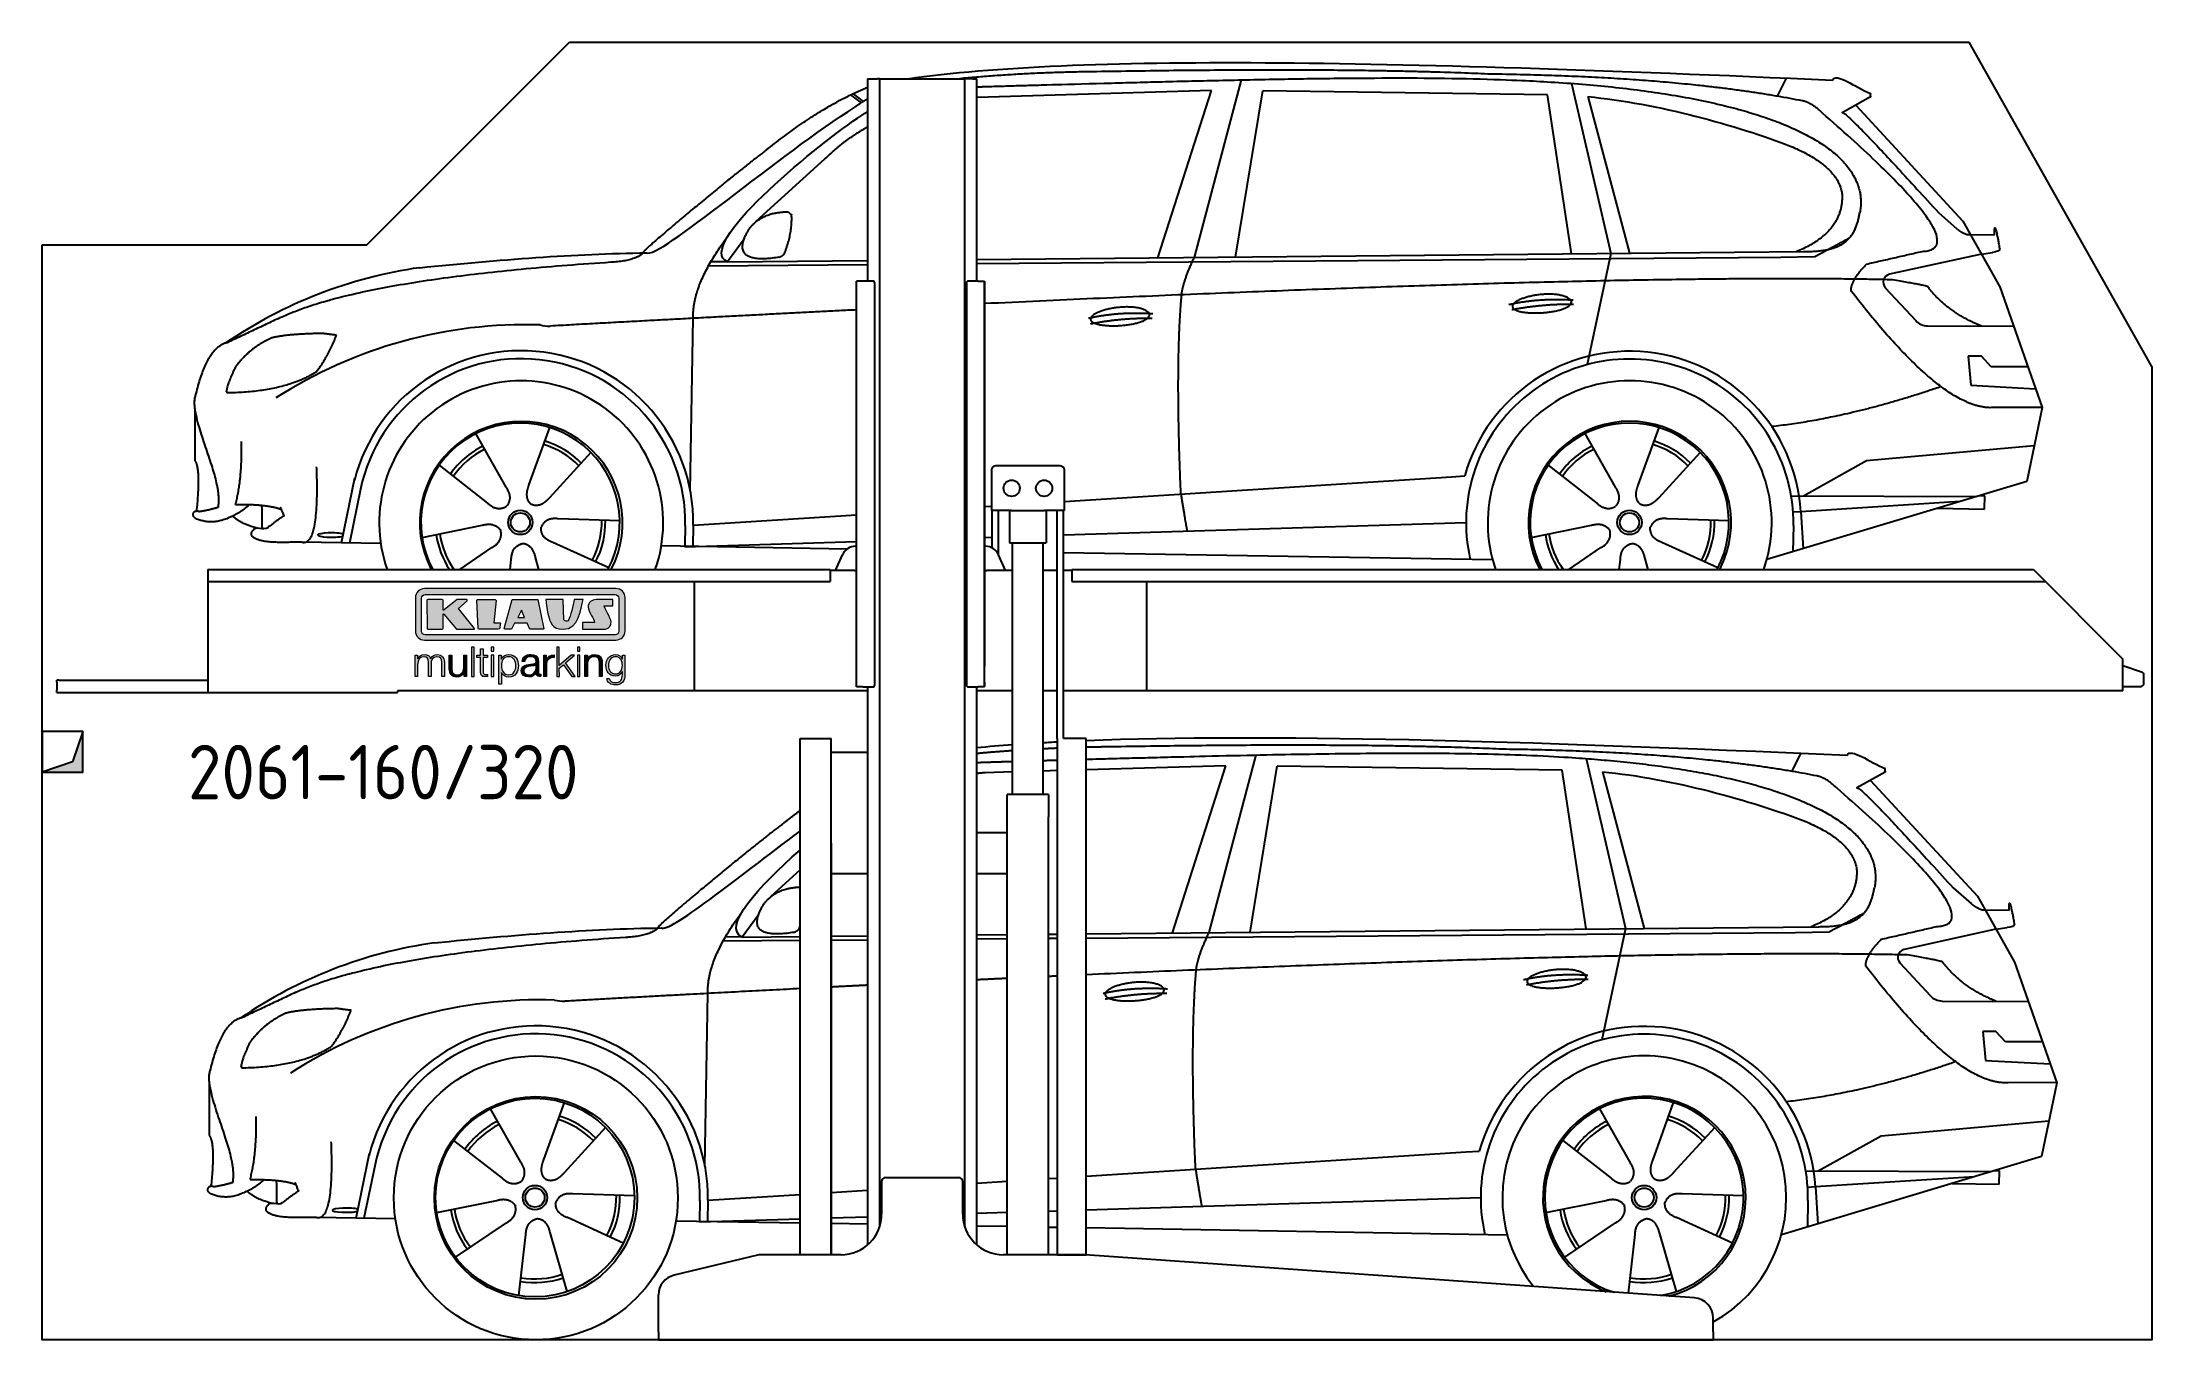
# Model space of a CAD drawing. Header units: millimetres. Extents: x 200 to 5400, y 200 to 3400.
import ezdxf

# ---------------------------------------------------------------- set-up
doc = ezdxf.new("R2010")
doc.units = ezdxf.units.MM
for name, color, linetype in [('breakthrough', 1, 'Continuous'), ('Car', 10, 'Continuous'), ('Logo', 7, 'Continuous')]:
    doc.layers.add(name, color=color, linetype=linetype)
doc.styles.get("Standard").update_dxf_attribs({"font": 'ISOCP.SHX'})

msp = doc.modelspace()

# ---------------------------------------------------------------- texts
msp.add_text('2061-160/320', height=134.4).set_placement((559.3, 1532.8))

# ---------------------------------------------------------------- blocks, each defined once
blk = doc.blocks.new('KLAUS')
at = {"layer": 'Logo'}
h = blk.add_hatch(color=8, dxfattribs=at)
h.dxf.hatch_style = 2
edge = h.paths.add_edge_path()
edge.add_spline(control_points=[(3.6, 29.09), (2.88, 29.09), (2.3, 28.51), (2.3, 27.8), (2.3, 27.8), (2.3, 16.11), (2.3, 16.11), (2.3, 15.39), (2.88, 14.81), (3.6, 14.81), (3.6, 14.81), (71.16, 14.81), (71.16, 14.81), (71.88, 14.81), (72.46, 15.39), (72.46, 16.11), (72.46, 16.11), (72.46, 27.8), (72.46, 27.8), (72.46, 28.51), (71.88, 29.09), (71.16, 29.09), (71.16, 29.09), (3.6, 29.09), (3.6, 29.09), (3.6, 29.09), (3.6, 29.09), (3.6, 29.09)], knot_values=[0, 0, 0, 0, 1, 1, 1, 2, 2, 2, 3, 3, 3, 4, 4, 4, 5, 5, 5, 6, 6, 6, 7, 7, 7, 8, 8, 8, 9, 9, 9, 9], degree=3, periodic=0)
edge = h.paths.add_edge_path()
edge.add_spline(control_points=[(3.35, 31.23), (3.35, 31.23), (71.47, 31.23), (71.47, 31.23), (73.26, 31.23), (74.71, 29.77), (74.71, 27.99), (74.71, 27.99), (74.71, 16.17), (74.71, 16.17), (74.71, 14.38), (73.26, 12.93), (71.47, 12.93), (71.47, 12.93), (3.35, 12.93), (3.35, 12.93), (1.56, 12.93), (0.11, 14.38), (0.11, 16.17), (0.11, 16.17), (0.11, 27.99), (0.11, 27.99), (0.11, 29.77), (1.56, 31.23), (3.35, 31.23), (3.35, 31.23), (3.35, 31.23), (3.35, 31.23)], knot_values=[0, 0, 0, 0, 1, 1, 1, 2, 2, 2, 3, 3, 3, 4, 4, 4, 5, 5, 5, 6, 6, 6, 7, 7, 7, 8, 8, 8, 9, 9, 9, 9], degree=3, periodic=0)
h = blk.add_hatch(color=8, dxfattribs=at)
h.dxf.hatch_style = 2
edge = h.paths.add_edge_path()
edge.add_spline(control_points=[(4.5, 27.33), (4.5, 27.33), (9.7, 27.33), (9.7, 27.33), (9.84, 27.33), (9.96, 27.22), (9.96, 27.08), (9.96, 27.08), (9.96, 23.69), (9.96, 23.69), (9.96, 23.69), (9.94, 23.64), (10.04, 23.59), (10.14, 23.53), (10.2, 23.57), (10.2, 23.57), (10.2, 23.57), (10.51, 23.75), (10.51, 23.75), (10.51, 23.75), (14.94, 27.33), (14.94, 27.33), (14.94, 27.33), (18.41, 27.33), (18.41, 27.33), (18.41, 27.33), (18.49, 27.33), (18.56, 27.2), (18.65, 27.04), (18.53, 26.91), (18.53, 26.91), (18.53, 26.91), (15.49, 24.11), (15.49, 24.11), (15.49, 24.11), (21.14, 17.06), (21.14, 17.06), (21.14, 17.06), (21.13, 16.91), (21.13, 16.91), (21.08, 16.84), (20.99, 16.82), (20.99, 16.82), (20.99, 16.82), (14.7, 16.82), (14.7, 16.82), (14.7, 16.82), (10.26, 22.17), (10.26, 22.17), (10.26, 22.17), (10.19, 22.24), (10.08, 22.21), (9.97, 22.18), (9.96, 22.11), (9.96, 22.11), (9.96, 22.11), (9.96, 17.08), (9.96, 17.08), (9.96, 16.94), (9.84, 16.82), (9.7, 16.82), (9.7, 16.82), (4.5, 16.82), (4.5, 16.82), (4.36, 16.82), (4.25, 16.94), (4.25, 17.08), (4.25, 17.08), (4.25, 27.08), (4.25, 27.08), (4.25, 27.22), (4.36, 27.33), (4.5, 27.33), (4.5, 27.33), (4.5, 27.33), (4.5, 27.33)], knot_values=[0, 0, 0, 0, 1, 1, 1, 2, 2, 2, 3, 3, 3, 4, 4, 4, 5, 5, 5, 6, 6, 6, 7, 7, 7, 8, 8, 8, 9, 9, 9, 10, 10, 10, 11, 11, 11, 12, 12, 12, 13, 13, 13, 14, 14, 14, 15, 15, 15, 16, 16, 16, 17, 17, 17, 18, 18, 18, 19, 19, 19, 20, 20, 20, 21, 21, 21, 22, 22, 22, 23, 23, 23, 24, 24, 24, 25, 25, 25, 25], degree=3, periodic=0)
h = blk.add_hatch(color=8, dxfattribs=at)
h.dxf.hatch_style = 2
h.paths.add_polyline_path([(22.42, 17.06), (21.97, 27.15), (22.24, 27.33), (28.55, 27.33), (28.86, 26.97), (28.01, 19.08), (30.26, 19.07), (30.44, 18.95), (30.08, 16.95), (29.49, 16.82), (22.6, 16.82)])
h = blk.add_hatch(color=8, dxfattribs=at)
h.paths.add_polyline_path([(36.52, 21.01), (38.93, 21.01), (37.87, 23.57)])
h.paths.add_polyline_path([(34.52, 27.33), (43.65, 27.33), (45.76, 16.94), (45.57, 16.82), (40.83, 16.82), (39.89, 18.95), (35.42, 18.95), (34.27, 16.82), (31.78, 16.82), (31.66, 17)])
h = blk.add_hatch(color=8, dxfattribs=at)
h.dxf.hatch_style = 2
edge = h.paths.add_edge_path()
edge.add_spline(control_points=[(52.69, 27.32), (52.69, 27.32), (52.88, 20.14), (52.88, 20.14), (53.01, 19.89), (53.2, 19.77), (53.43, 19.71), (53.91, 19.59), (54.43, 19.57), (54.64, 20.03), (55.23, 21.34), (56.27, 25.45), (56.6, 27.33), (56.6, 27.33), (59.77, 27.33), (59.77, 27.33), (58.77, 23.9), (58.56, 16.82), (52.63, 16.76), (48.72, 16.72), (48.01, 19.35), (47.27, 22.24), (46.89, 23.68), (46.54, 27.33), (46.54, 27.33), (46.54, 27.33), (52.69, 27.32), (52.69, 27.32), (52.69, 27.32), (52.69, 27.32), (52.69, 27.32)], knot_values=[0, 0, 0, 0, 1, 1, 1, 2, 2, 2, 3, 3, 3, 4, 4, 4, 5, 5, 5, 6, 6, 6, 7, 7, 7, 8, 8, 8, 9, 9, 9, 10, 10, 10, 10], degree=3, periodic=0)
h = blk.add_hatch(color=8, dxfattribs=at)
h.dxf.hatch_style = 2
edge = h.paths.add_edge_path()
edge.add_spline(control_points=[(64.46, 27.33), (64.46, 27.33), (70.31, 27.33), (70.31, 27.33), (70.31, 26.52), (70.31, 26.02), (70.31, 25.12), (70.31, 25.12), (67.3, 25.12), (67.3, 25.12), (67.24, 25.04), (67.25, 25.11), (67.25, 24.91), (67.25, 24.88), (69.73, 20.38), (69.73, 19.57), (69.73, 16.4), (67.22, 16.81), (65.9, 16.82), (65.9, 16.82), (59.59, 16.82), (59.59, 16.82), (59.59, 17.76), (59.59, 18.23), (59.59, 19.14), (59.59, 19.14), (63.75, 19.14), (63.75, 19.14), (63.82, 19.22), (63.81, 19.11), (63.81, 19.31), (63.81, 20.32), (61.58, 23.06), (61.58, 24.63), (61.58, 26.33), (62.83, 27.34), (64.46, 27.33), (64.46, 27.33), (64.46, 27.33), (64.46, 27.33)], knot_values=[0, 0, 0, 0, 1, 1, 1, 2, 2, 2, 3, 3, 3, 4, 4, 4, 5, 5, 5, 6, 6, 6, 7, 7, 7, 8, 8, 8, 9, 9, 9, 10, 10, 10, 11, 11, 11, 12, 12, 12, 13, 13, 13, 13], degree=3, periodic=0)
h = blk.add_hatch(color=30, dxfattribs=at)
h.dxf.hatch_style = 2
edge = h.paths.add_edge_path()
edge.add_spline(control_points=[(0, 0), (0, 0), (0.92, 0), (0.92, 0), (0.92, 0), (0.92, 4.22), (0.92, 4.22), (0.94, 5.8), (1.58, 7), (3.18, 7), (4.35, 7), (4.77, 6.15), (4.76, 5.12), (4.76, 5.12), (4.76, 0), (4.76, 0), (4.76, 0), (5.68, 0), (5.68, 0), (5.68, 0), (5.68, 4.27), (5.68, 4.27), (5.68, 5.68), (6.14, 7), (7.73, 7), (9.05, 7), (9.52, 6.32), (9.52, 5.08), (9.52, 5.08), (9.52, 0), (9.52, 0), (9.52, 0), (10.44, 0), (10.44, 0), (10.44, 0), (10.44, 5.12), (10.44, 5.12), (10.44, 6.91), (9.59, 7.77), (7.94, 7.77), (6.94, 7.77), (5.99, 7.29), (5.54, 6.3), (5.26, 7.29), (4.36, 7.77), (3.37, 7.77), (2.17, 7.77), (1.38, 7.19), (0.89, 6.28), (0.89, 6.28), (0.85, 6.28), (0.85, 6.28), (0.85, 6.28), (0.85, 7.55), (0.85, 7.55), (0.85, 7.55), (0, 7.55), (0, 7.55), (0, 7.55), (0, 0), (0, 0), (0, 0), (0, 0), (0, 0)], knot_values=[0, 0, 0, 0, 1, 1, 1, 2, 2, 2, 3, 3, 3, 4, 4, 4, 5, 5, 5, 6, 6, 6, 7, 7, 7, 8, 8, 8, 9, 9, 9, 10, 10, 10, 11, 11, 11, 12, 12, 12, 13, 13, 13, 14, 14, 14, 15, 15, 15, 16, 16, 16, 17, 17, 17, 18, 18, 18, 19, 19, 19, 20, 20, 20, 21, 21, 21, 21], degree=3, periodic=0)
h = blk.add_hatch(color=30, dxfattribs=at)
h.dxf.hatch_style = 2
edge = h.paths.add_edge_path()
edge.add_spline(control_points=[(18.31, 7.55), (18.31, 7.55), (17.39, 7.55), (17.39, 7.55), (17.39, 7.55), (17.39, 3.59), (17.39, 3.59), (17.39, 2.05), (16.7, 0.56), (15.12, 0.56), (13.66, 0.56), (13.15, 1.27), (13.1, 2.64), (13.1, 2.64), (13.1, 7.55), (13.1, 7.55), (13.1, 7.55), (12.18, 7.55), (12.18, 7.55), (12.18, 7.55), (12.18, 2.65), (12.18, 2.65), (12.18, 0.89), (12.93, -0.22), (14.83, -0.22), (15.96, -0.22), (16.95, 0.35), (17.44, 1.36), (17.44, 1.36), (17.47, 1.36), (17.47, 1.36), (17.47, 1.36), (17.47, 0), (17.47, 0), (17.47, 0), (18.31, 0), (18.31, 0), (18.31, 0), (18.31, 7.55), (18.31, 7.55), (18.31, 7.55), (18.31, 7.55), (18.31, 7.55)], knot_values=[0, 0, 0, 0, 1, 1, 1, 2, 2, 2, 3, 3, 3, 4, 4, 4, 5, 5, 5, 6, 6, 6, 7, 7, 7, 8, 8, 8, 9, 9, 9, 10, 10, 10, 11, 11, 11, 12, 12, 12, 13, 13, 13, 14, 14, 14, 14], degree=3, periodic=0)
h = blk.add_hatch(color=30, dxfattribs=at)
h.dxf.hatch_style = 2
h.paths.add_polyline_path([(20.07, 0), (20.99, 0), (20.99, 10.45), (20.07, 10.45)])
h = blk.add_hatch(color=30, dxfattribs=at)
h.dxf.hatch_style = 2
edge = h.paths.add_edge_path()
edge.add_spline(control_points=[(24.22, 9.82), (24.22, 9.82), (23.3, 9.82), (23.3, 9.82), (23.3, 9.82), (23.3, 7.55), (23.3, 7.55), (23.3, 7.55), (21.98, 7.55), (21.98, 7.55), (21.98, 7.55), (21.98, 6.78), (21.98, 6.78), (21.98, 6.78), (23.3, 6.78), (23.3, 6.78), (23.3, 6.78), (23.3, 1.61), (23.3, 1.61), (23.28, 0.32), (23.71, -0.09), (24.94, -0.09), (25.22, -0.09), (25.48, -0.06), (25.76, -0.06), (25.76, -0.06), (25.76, 0.73), (25.76, 0.73), (25.5, 0.7), (25.23, 0.69), (24.97, 0.69), (24.31, 0.73), (24.22, 1.08), (24.22, 1.68), (24.22, 1.68), (24.22, 6.78), (24.22, 6.78), (24.22, 6.78), (25.76, 6.78), (25.76, 6.78), (25.76, 6.78), (25.76, 7.55), (25.76, 7.55), (25.76, 7.55), (24.22, 7.55), (24.22, 7.55), (24.22, 7.55), (24.22, 9.82), (24.22, 9.82), (24.22, 9.82), (24.22, 9.82), (24.22, 9.82)], knot_values=[0, 0, 0, 0, 1, 1, 1, 2, 2, 2, 3, 3, 3, 4, 4, 4, 5, 5, 5, 6, 6, 6, 7, 7, 7, 8, 8, 8, 9, 9, 9, 10, 10, 10, 11, 11, 11, 12, 12, 12, 13, 13, 13, 14, 14, 14, 15, 15, 15, 16, 16, 16, 17, 17, 17, 17], degree=3, periodic=0)
h = blk.add_hatch(color=30, dxfattribs=at)
h.paths.add_polyline_path([(27.1, 0), (28.03, 0), (28.03, 7.55), (27.1, 7.55)])
h.paths.add_polyline_path([(27.1, 8.98), (28.03, 8.98), (28.03, 10.45), (27.1, 10.45)])
h = blk.add_hatch(color=30, dxfattribs=at)
edge = h.paths.add_edge_path()
edge.add_spline(control_points=[(35.84, 3.78), (35.84, 2.21), (35.12, 0.56), (33.37, 0.56), (31.4, 0.56), (30.72, 2.21), (30.72, 3.78), (30.72, 5.49), (31.33, 7), (33.37, 7), (35.12, 7), (35.84, 5.34), (35.84, 3.78), (35.84, 3.78), (35.84, 3.78), (35.84, 3.78)], knot_values=[0, 0, 0, 0, 1, 1, 1, 2, 2, 2, 3, 3, 3, 4, 4, 4, 5, 5, 5, 5], degree=3, periodic=0)
edge = h.paths.add_edge_path()
edge.add_spline(control_points=[(29.79, -2.8), (29.79, -2.8), (30.72, -2.8), (30.72, -2.8), (30.72, -2.8), (30.72, 1.43), (30.72, 1.43), (30.72, 1.43), (30.74, 1.43), (30.74, 1.43), (31.14, 0.35), (32.24, -0.22), (33.37, -0.22), (35.66, -0.22), (36.76, 1.64), (36.76, 3.78), (36.76, 5.91), (35.66, 7.77), (33.37, 7.77), (32.15, 7.77), (31.1, 7.14), (30.67, 6.12), (30.67, 6.12), (30.64, 6.12), (30.64, 6.12), (30.64, 6.12), (30.64, 7.55), (30.64, 7.55), (30.64, 7.55), (29.79, 7.55), (29.79, 7.55), (29.79, 7.55), (29.79, -2.8), (29.79, -2.8), (29.79, -2.8), (29.79, -2.8), (29.79, -2.8)], knot_values=[0, 0, 0, 0, 1, 1, 1, 2, 2, 2, 3, 3, 3, 4, 4, 4, 5, 5, 5, 6, 6, 6, 7, 7, 7, 8, 8, 8, 9, 9, 9, 10, 10, 10, 11, 11, 11, 12, 12, 12, 12], degree=3, periodic=0)
h = blk.add_hatch(color=30, dxfattribs=at)
edge = h.paths.add_edge_path()
edge.add_spline(control_points=[(43.03, 2.93), (43.04, 1.45), (41.8, 0.56), (40.39, 0.56), (39.53, 0.56), (38.71, 1.13), (38.71, 2.05), (38.71, 3.53), (40.66, 3.51), (42.22, 3.79), (42.47, 3.84), (42.88, 3.91), (43, 4.13), (43, 4.13), (43.03, 4.13), (43.03, 4.13), (43.03, 4.13), (43.03, 2.93), (43.03, 2.93), (43.03, 2.93), (43.03, 2.93), (43.03, 2.93)], knot_values=[0, 0, 0, 0, 1, 1, 1, 2, 2, 2, 3, 3, 3, 4, 4, 4, 5, 5, 5, 6, 6, 6, 7, 7, 7, 7], degree=3, periodic=0)
edge = h.paths.add_edge_path()
edge.add_spline(control_points=[(39.03, 5.24), (39.06, 6.47), (39.91, 7), (41.05, 7), (42.14, 7), (43.03, 6.69), (43.03, 5.45), (43.03, 4.61), (42.6, 4.51), (41.84, 4.42), (39.85, 4.19), (37.79, 4.11), (37.79, 1.99), (37.79, 0.47), (38.93, -0.22), (40.32, -0.22), (41.77, -0.22), (42.43, 0.34), (43.07, 1.32), (43.07, 1.32), (43.1, 1.32), (43.1, 1.32), (43.1, 0.53), (43.25, 0), (44.19, 0), (44.43, 0), (44.58, 0.01), (44.79, 0.06), (44.79, 0.06), (44.79, 0.83), (44.79, 0.83), (44.71, 0.81), (44.6, 0.78), (44.49, 0.78), (44.13, 0.78), (43.95, 0.98), (43.95, 1.33), (43.95, 1.33), (43.95, 5.34), (43.95, 5.34), (43.95, 7.36), (42.5, 7.77), (41.17, 7.77), (39.44, 7.77), (38.2, 7.01), (38.11, 5.24), (38.11, 5.24), (39.03, 5.24), (39.03, 5.24), (39.03, 5.24), (39.03, 5.24), (39.03, 5.24)], knot_values=[0, 0, 0, 0, 1, 1, 1, 2, 2, 2, 3, 3, 3, 4, 4, 4, 5, 5, 5, 6, 6, 6, 7, 7, 7, 8, 8, 8, 9, 9, 9, 10, 10, 10, 11, 11, 11, 12, 12, 12, 13, 13, 13, 14, 14, 14, 15, 15, 15, 16, 16, 16, 17, 17, 17, 17], degree=3, periodic=0)
h = blk.add_hatch(color=30, dxfattribs=at)
h.dxf.hatch_style = 2
edge = h.paths.add_edge_path()
edge.add_spline(control_points=[(45.79, 0), (45.79, 0), (46.71, 0), (46.71, 0), (46.71, 0), (46.71, 4.03), (46.71, 4.03), (46.71, 5.59), (47.85, 6.82), (49.52, 6.73), (49.52, 6.73), (49.52, 7.66), (49.52, 7.66), (48.16, 7.72), (47.14, 7), (46.67, 5.78), (46.67, 5.78), (46.64, 5.78), (46.64, 5.78), (46.64, 5.78), (46.64, 7.55), (46.64, 7.55), (46.64, 7.55), (45.79, 7.55), (45.79, 7.55), (45.79, 7.55), (45.79, 0), (45.79, 0), (45.79, 0), (45.79, 0), (45.79, 0)], knot_values=[0, 0, 0, 0, 1, 1, 1, 2, 2, 2, 3, 3, 3, 4, 4, 4, 5, 5, 5, 6, 6, 6, 7, 7, 7, 8, 8, 8, 9, 9, 9, 10, 10, 10, 10], degree=3, periodic=0)
h = blk.add_hatch(color=30, dxfattribs=at)
h.dxf.hatch_style = 2
h.paths.add_polyline_path([(50.4, 0), (51.32, 0), (51.32, 2.87), (52.82, 4.11), (55.8, 0), (56.96, 0), (53.52, 4.76), (56.74, 7.55), (55.51, 7.55), (51.32, 3.89), (51.32, 10.45), (50.4, 10.45)])
h = blk.add_hatch(color=30, dxfattribs=at)
h.paths.add_polyline_path([(57.74, 0), (58.66, 0), (58.66, 7.55), (57.74, 7.55)])
h.paths.add_polyline_path([(57.74, 8.98), (58.66, 8.98), (58.66, 10.45), (57.74, 10.45)])
h = blk.add_hatch(color=30, dxfattribs=at)
h.dxf.hatch_style = 2
edge = h.paths.add_edge_path()
edge.add_spline(control_points=[(60.41, 0), (60.41, 0), (61.33, 0), (61.33, 0), (61.33, 0), (61.33, 4.41), (61.33, 4.41), (61.36, 5.89), (62.24, 7), (63.7, 7), (65.2, 7), (65.62, 6.02), (65.62, 4.71), (65.62, 4.71), (65.62, 0), (65.62, 0), (65.62, 0), (66.54, 0), (66.54, 0), (66.54, 0), (66.54, 4.86), (66.54, 4.86), (66.54, 6.66), (65.9, 7.77), (63.78, 7.77), (62.71, 7.77), (61.7, 7.16), (61.36, 6.25), (61.36, 6.25), (61.33, 6.25), (61.33, 6.25), (61.33, 6.25), (61.33, 7.55), (61.33, 7.55), (61.33, 7.55), (60.41, 7.55), (60.41, 7.55), (60.41, 7.55), (60.41, 0), (60.41, 0), (60.41, 0), (60.41, 0), (60.41, 0)], knot_values=[0, 0, 0, 0, 1, 1, 1, 2, 2, 2, 3, 3, 3, 4, 4, 4, 5, 5, 5, 6, 6, 6, 7, 7, 7, 8, 8, 8, 9, 9, 9, 10, 10, 10, 11, 11, 11, 12, 12, 12, 13, 13, 13, 14, 14, 14, 14], degree=3, periodic=0)
h = blk.add_hatch(color=30, dxfattribs=at)
edge = h.paths.add_edge_path()
edge.add_spline(control_points=[(71.32, 0.86), (69.62, 0.86), (68.83, 2.34), (68.83, 3.86), (68.83, 5.43), (69.56, 7), (71.32, 7), (73.06, 7), (73.75, 5.34), (73.75, 3.86), (73.75, 2.33), (72.91, 0.86), (71.32, 0.86), (71.32, 0.86), (71.32, 0.86), (71.32, 0.86)], knot_values=[0, 0, 0, 0, 1, 1, 1, 2, 2, 2, 3, 3, 3, 4, 4, 4, 5, 5, 5, 5], degree=3, periodic=0)
edge = h.paths.add_edge_path()
edge.add_spline(control_points=[(74.67, 7.55), (74.67, 7.55), (73.75, 7.55), (73.75, 7.55), (73.75, 7.55), (73.75, 6.25), (73.75, 6.25), (73.75, 6.25), (73.72, 6.25), (73.72, 6.25), (73.35, 7.09), (72.41, 7.77), (71.32, 7.77), (69.13, 7.77), (67.9, 6.05), (67.9, 3.97), (67.9, 1.82), (68.9, 0.09), (71.32, 0.09), (72.4, 0.09), (73.29, 0.72), (73.72, 1.64), (73.72, 1.64), (73.75, 1.64), (73.75, 1.64), (73.75, 1.64), (73.75, 0.61), (73.75, 0.61), (73.75, -1.23), (73.01, -2.24), (71.32, -2.24), (70.29, -2.24), (69.31, -1.85), (69.1, -0.73), (69.1, -0.73), (68.18, -0.73), (68.18, -0.73), (68.31, -2.34), (69.81, -3.02), (71.32, -3.02), (73.79, -3.02), (74.65, -1.64), (74.67, 0.61), (74.67, 0.61), (74.67, 7.55), (74.67, 7.55), (74.67, 7.55), (74.67, 7.55), (74.67, 7.55)], knot_values=[0, 0, 0, 0, 1, 1, 1, 2, 2, 2, 3, 3, 3, 4, 4, 4, 5, 5, 5, 6, 6, 6, 7, 7, 7, 8, 8, 8, 9, 9, 9, 10, 10, 10, 11, 11, 11, 12, 12, 12, 13, 13, 13, 14, 14, 14, 15, 15, 15, 16, 16, 16, 16], degree=3, periodic=0)
at = {"layer": 'Logo', "lineweight": 0}
for points in [[(22.42, 17.06), (21.97, 27.15), (22.24, 27.33), (28.55, 27.33), (28.86, 26.97), (28.01, 19.08), (30.26, 19.07), (30.44, 18.95), (30.08, 16.95), (29.49, 16.82), (22.6, 16.82), (22.42, 17.06), (22.42, 17.06)], [(34.52, 27.33), (43.65, 27.33), (45.76, 16.94), (45.57, 16.82), (40.83, 16.82), (39.89, 18.95), (35.42, 18.95), (34.27, 16.82), (31.78, 16.82), (31.66, 17), (34.52, 27.33), (34.52, 27.33)], [(36.52, 21.01), (38.93, 21.01), (37.87, 23.57), (36.52, 21.01), (36.52, 21.01)], [(20.07, 0), (20.99, 0), (20.99, 10.45), (20.07, 10.45), (20.07, 0), (20.07, 0)], [(27.1, 8.98), (28.03, 8.98), (28.03, 10.45), (27.1, 10.45), (27.1, 8.98), (27.1, 8.98)], [(27.1, 0), (28.03, 0), (28.03, 7.55), (27.1, 7.55), (27.1, 0), (27.1, 0)], [(50.4, 0), (51.32, 0), (51.32, 2.87), (52.82, 4.11), (55.8, 0), (56.96, 0), (53.52, 4.76), (56.74, 7.55), (55.51, 7.55), (51.32, 3.89), (51.32, 10.45), (50.4, 10.45), (50.4, 0), (50.4, 0)], [(57.74, 8.98), (58.66, 8.98), (58.66, 10.45), (57.74, 10.45), (57.74, 8.98), (57.74, 8.98)], [(57.74, 0), (58.66, 0), (58.66, 7.55), (57.74, 7.55), (57.74, 0), (57.74, 0)]]:
    blk.add_lwpolyline(points, dxfattribs=at)
for points, knots in [([(3.35, 31.23), (3.35, 31.23), (71.47, 31.23), (71.47, 31.23), (73.26, 31.23), (74.71, 29.77), (74.71, 27.99), (74.71, 27.99), (74.71, 16.17), (74.71, 16.17), (74.71, 14.38), (73.26, 12.93), (71.47, 12.93), (71.47, 12.93), (3.35, 12.93), (3.35, 12.93), (1.56, 12.93), (0.11, 14.38), (0.11, 16.17), (0.11, 16.17), (0.11, 27.99), (0.11, 27.99), (0.11, 29.77), (1.56, 31.23), (3.35, 31.23), (3.35, 31.23), (3.35, 31.23), (3.35, 31.23)], [0, 0, 0, 0, 1, 1, 1, 2, 2, 2, 3, 3, 3, 4, 4, 4, 5, 5, 5, 6, 6, 6, 7, 7, 7, 8, 8, 8, 9, 9, 9, 9]), ([(3.6, 29.09), (2.88, 29.09), (2.3, 28.51), (2.3, 27.8), (2.3, 27.8), (2.3, 16.11), (2.3, 16.11), (2.3, 15.39), (2.88, 14.81), (3.6, 14.81), (3.6, 14.81), (71.16, 14.81), (71.16, 14.81), (71.88, 14.81), (72.46, 15.39), (72.46, 16.11), (72.46, 16.11), (72.46, 27.8), (72.46, 27.8), (72.46, 28.51), (71.88, 29.09), (71.16, 29.09), (71.16, 29.09), (3.6, 29.09), (3.6, 29.09), (3.6, 29.09), (3.6, 29.09), (3.6, 29.09)], [0, 0, 0, 0, 1, 1, 1, 2, 2, 2, 3, 3, 3, 4, 4, 4, 5, 5, 5, 6, 6, 6, 7, 7, 7, 8, 8, 8, 9, 9, 9, 9]), ([(4.5, 27.33), (4.5, 27.33), (9.7, 27.33), (9.7, 27.33), (9.84, 27.33), (9.96, 27.22), (9.96, 27.08), (9.96, 27.08), (9.96, 23.69), (9.96, 23.69), (9.96, 23.69), (9.94, 23.64), (10.04, 23.59), (10.14, 23.53), (10.2, 23.57), (10.2, 23.57), (10.2, 23.57), (10.51, 23.75), (10.51, 23.75), (10.51, 23.75), (14.94, 27.33), (14.94, 27.33), (14.94, 27.33), (18.41, 27.33), (18.41, 27.33), (18.41, 27.33), (18.49, 27.33), (18.56, 27.2), (18.65, 27.04), (18.53, 26.91), (18.53, 26.91), (18.53, 26.91), (15.49, 24.11), (15.49, 24.11), (15.49, 24.11), (21.14, 17.06), (21.14, 17.06), (21.14, 17.06), (21.13, 16.91), (21.13, 16.91), (21.08, 16.84), (20.99, 16.82), (20.99, 16.82), (20.99, 16.82), (14.7, 16.82), (14.7, 16.82), (14.7, 16.82), (10.26, 22.17), (10.26, 22.17), (10.26, 22.17), (10.19, 22.24), (10.08, 22.21), (9.97, 22.18), (9.96, 22.11), (9.96, 22.11), (9.96, 22.11), (9.96, 17.08), (9.96, 17.08), (9.96, 16.94), (9.84, 16.82), (9.7, 16.82), (9.7, 16.82), (4.5, 16.82), (4.5, 16.82), (4.36, 16.82), (4.25, 16.94), (4.25, 17.08), (4.25, 17.08), (4.25, 27.08), (4.25, 27.08), (4.25, 27.22), (4.36, 27.33), (4.5, 27.33), (4.5, 27.33), (4.5, 27.33), (4.5, 27.33)], [0, 0, 0, 0, 1, 1, 1, 2, 2, 2, 3, 3, 3, 4, 4, 4, 5, 5, 5, 6, 6, 6, 7, 7, 7, 8, 8, 8, 9, 9, 9, 10, 10, 10, 11, 11, 11, 12, 12, 12, 13, 13, 13, 14, 14, 14, 15, 15, 15, 16, 16, 16, 17, 17, 17, 18, 18, 18, 19, 19, 19, 20, 20, 20, 21, 21, 21, 22, 22, 22, 23, 23, 23, 24, 24, 24, 25, 25, 25, 25]), ([(52.69, 27.32), (52.69, 27.32), (52.88, 20.14), (52.88, 20.14), (53.01, 19.89), (53.2, 19.77), (53.43, 19.71), (53.91, 19.59), (54.43, 19.57), (54.64, 20.03), (55.23, 21.34), (56.27, 25.45), (56.6, 27.33), (56.6, 27.33), (59.77, 27.33), (59.77, 27.33), (58.77, 23.9), (58.56, 16.82), (52.63, 16.76), (48.72, 16.72), (48.01, 19.35), (47.27, 22.24), (46.89, 23.68), (46.54, 27.33), (46.54, 27.33), (46.54, 27.33), (52.69, 27.32), (52.69, 27.32), (52.69, 27.32), (52.69, 27.32), (52.69, 27.32)], [0, 0, 0, 0, 1, 1, 1, 2, 2, 2, 3, 3, 3, 4, 4, 4, 5, 5, 5, 6, 6, 6, 7, 7, 7, 8, 8, 8, 9, 9, 9, 10, 10, 10, 10]), ([(64.46, 27.33), (64.46, 27.33), (70.31, 27.33), (70.31, 27.33), (70.31, 26.52), (70.31, 26.02), (70.31, 25.12), (70.31, 25.12), (67.3, 25.12), (67.3, 25.12), (67.24, 25.04), (67.25, 25.11), (67.25, 24.91), (67.25, 24.88), (69.73, 20.38), (69.73, 19.57), (69.73, 16.4), (67.22, 16.81), (65.9, 16.82), (65.9, 16.82), (59.59, 16.82), (59.59, 16.82), (59.59, 17.76), (59.59, 18.23), (59.59, 19.14), (59.59, 19.14), (63.75, 19.14), (63.75, 19.14), (63.82, 19.22), (63.81, 19.11), (63.81, 19.31), (63.81, 20.32), (61.58, 23.06), (61.58, 24.63), (61.58, 26.33), (62.83, 27.34), (64.46, 27.33), (64.46, 27.33), (64.46, 27.33), (64.46, 27.33)], [0, 0, 0, 0, 1, 1, 1, 2, 2, 2, 3, 3, 3, 4, 4, 4, 5, 5, 5, 6, 6, 6, 7, 7, 7, 8, 8, 8, 9, 9, 9, 10, 10, 10, 11, 11, 11, 12, 12, 12, 13, 13, 13, 13]), ([(0, 0), (0, 0), (0.92, 0), (0.92, 0), (0.92, 0), (0.92, 4.22), (0.92, 4.22), (0.94, 5.8), (1.58, 7), (3.18, 7), (4.35, 7), (4.77, 6.15), (4.76, 5.12), (4.76, 5.12), (4.76, 0), (4.76, 0), (4.76, 0), (5.68, 0), (5.68, 0), (5.68, 0), (5.68, 4.27), (5.68, 4.27), (5.68, 5.68), (6.14, 7), (7.73, 7), (9.05, 7), (9.52, 6.32), (9.52, 5.08), (9.52, 5.08), (9.52, 0), (9.52, 0), (9.52, 0), (10.44, 0), (10.44, 0), (10.44, 0), (10.44, 5.12), (10.44, 5.12), (10.44, 6.91), (9.59, 7.77), (7.94, 7.77), (6.94, 7.77), (5.99, 7.29), (5.54, 6.3), (5.26, 7.29), (4.36, 7.77), (3.37, 7.77), (2.17, 7.77), (1.38, 7.19), (0.89, 6.28), (0.89, 6.28), (0.85, 6.28), (0.85, 6.28), (0.85, 6.28), (0.85, 7.55), (0.85, 7.55), (0.85, 7.55), (0, 7.55), (0, 7.55), (0, 7.55), (0, 0), (0, 0), (0, 0), (0, 0), (0, 0)], [0, 0, 0, 0, 1, 1, 1, 2, 2, 2, 3, 3, 3, 4, 4, 4, 5, 5, 5, 6, 6, 6, 7, 7, 7, 8, 8, 8, 9, 9, 9, 10, 10, 10, 11, 11, 11, 12, 12, 12, 13, 13, 13, 14, 14, 14, 15, 15, 15, 16, 16, 16, 17, 17, 17, 18, 18, 18, 19, 19, 19, 20, 20, 20, 21, 21, 21, 21]), ([(18.31, 7.55), (18.31, 7.55), (17.39, 7.55), (17.39, 7.55), (17.39, 7.55), (17.39, 3.59), (17.39, 3.59), (17.39, 2.05), (16.7, 0.56), (15.12, 0.56), (13.66, 0.56), (13.15, 1.27), (13.1, 2.64), (13.1, 2.64), (13.1, 7.55), (13.1, 7.55), (13.1, 7.55), (12.18, 7.55), (12.18, 7.55), (12.18, 7.55), (12.18, 2.65), (12.18, 2.65), (12.18, 0.89), (12.93, -0.22), (14.83, -0.22), (15.96, -0.22), (16.95, 0.35), (17.44, 1.36), (17.44, 1.36), (17.47, 1.36), (17.47, 1.36), (17.47, 1.36), (17.47, 0), (17.47, 0), (17.47, 0), (18.31, 0), (18.31, 0), (18.31, 0), (18.31, 7.55), (18.31, 7.55), (18.31, 7.55), (18.31, 7.55), (18.31, 7.55)], [0, 0, 0, 0, 1, 1, 1, 2, 2, 2, 3, 3, 3, 4, 4, 4, 5, 5, 5, 6, 6, 6, 7, 7, 7, 8, 8, 8, 9, 9, 9, 10, 10, 10, 11, 11, 11, 12, 12, 12, 13, 13, 13, 14, 14, 14, 14]), ([(24.22, 9.82), (24.22, 9.82), (23.3, 9.82), (23.3, 9.82), (23.3, 9.82), (23.3, 7.55), (23.3, 7.55), (23.3, 7.55), (21.98, 7.55), (21.98, 7.55), (21.98, 7.55), (21.98, 6.78), (21.98, 6.78), (21.98, 6.78), (23.3, 6.78), (23.3, 6.78), (23.3, 6.78), (23.3, 1.61), (23.3, 1.61), (23.28, 0.32), (23.71, -0.09), (24.94, -0.09), (25.22, -0.09), (25.48, -0.06), (25.76, -0.06), (25.76, -0.06), (25.76, 0.73), (25.76, 0.73), (25.5, 0.7), (25.23, 0.69), (24.97, 0.69), (24.31, 0.73), (24.22, 1.08), (24.22, 1.68), (24.22, 1.68), (24.22, 6.78), (24.22, 6.78), (24.22, 6.78), (25.76, 6.78), (25.76, 6.78), (25.76, 6.78), (25.76, 7.55), (25.76, 7.55), (25.76, 7.55), (24.22, 7.55), (24.22, 7.55), (24.22, 7.55), (24.22, 9.82), (24.22, 9.82), (24.22, 9.82), (24.22, 9.82), (24.22, 9.82)], [0, 0, 0, 0, 1, 1, 1, 2, 2, 2, 3, 3, 3, 4, 4, 4, 5, 5, 5, 6, 6, 6, 7, 7, 7, 8, 8, 8, 9, 9, 9, 10, 10, 10, 11, 11, 11, 12, 12, 12, 13, 13, 13, 14, 14, 14, 15, 15, 15, 16, 16, 16, 17, 17, 17, 17]), ([(29.79, -2.8), (29.79, -2.8), (30.72, -2.8), (30.72, -2.8), (30.72, -2.8), (30.72, 1.43), (30.72, 1.43), (30.72, 1.43), (30.74, 1.43), (30.74, 1.43), (31.14, 0.35), (32.24, -0.22), (33.37, -0.22), (35.66, -0.22), (36.76, 1.64), (36.76, 3.78), (36.76, 5.91), (35.66, 7.77), (33.37, 7.77), (32.15, 7.77), (31.1, 7.14), (30.67, 6.12), (30.67, 6.12), (30.64, 6.12), (30.64, 6.12), (30.64, 6.12), (30.64, 7.55), (30.64, 7.55), (30.64, 7.55), (29.79, 7.55), (29.79, 7.55), (29.79, 7.55), (29.79, -2.8), (29.79, -2.8), (29.79, -2.8), (29.79, -2.8), (29.79, -2.8)], [0, 0, 0, 0, 1, 1, 1, 2, 2, 2, 3, 3, 3, 4, 4, 4, 5, 5, 5, 6, 6, 6, 7, 7, 7, 8, 8, 8, 9, 9, 9, 10, 10, 10, 11, 11, 11, 12, 12, 12, 12]), ([(39.03, 5.24), (39.06, 6.47), (39.91, 7), (41.05, 7), (42.14, 7), (43.03, 6.69), (43.03, 5.45), (43.03, 4.61), (42.6, 4.51), (41.84, 4.42), (39.85, 4.19), (37.79, 4.11), (37.79, 1.99), (37.79, 0.47), (38.93, -0.22), (40.32, -0.22), (41.77, -0.22), (42.43, 0.34), (43.07, 1.32), (43.07, 1.32), (43.1, 1.32), (43.1, 1.32), (43.1, 0.53), (43.25, 0), (44.19, 0), (44.43, 0), (44.58, 0.01), (44.79, 0.06), (44.79, 0.06), (44.79, 0.83), (44.79, 0.83), (44.71, 0.81), (44.6, 0.78), (44.49, 0.78), (44.13, 0.78), (43.95, 0.98), (43.95, 1.33), (43.95, 1.33), (43.95, 5.34), (43.95, 5.34), (43.95, 7.36), (42.5, 7.77), (41.17, 7.77), (39.44, 7.77), (38.2, 7.01), (38.11, 5.24), (38.11, 5.24), (39.03, 5.24), (39.03, 5.24), (39.03, 5.24), (39.03, 5.24), (39.03, 5.24)], [0, 0, 0, 0, 1, 1, 1, 2, 2, 2, 3, 3, 3, 4, 4, 4, 5, 5, 5, 6, 6, 6, 7, 7, 7, 8, 8, 8, 9, 9, 9, 10, 10, 10, 11, 11, 11, 12, 12, 12, 13, 13, 13, 14, 14, 14, 15, 15, 15, 16, 16, 16, 17, 17, 17, 17]), ([(45.79, 0), (45.79, 0), (46.71, 0), (46.71, 0), (46.71, 0), (46.71, 4.03), (46.71, 4.03), (46.71, 5.59), (47.85, 6.82), (49.52, 6.73), (49.52, 6.73), (49.52, 7.66), (49.52, 7.66), (48.16, 7.72), (47.14, 7), (46.67, 5.78), (46.67, 5.78), (46.64, 5.78), (46.64, 5.78), (46.64, 5.78), (46.64, 7.55), (46.64, 7.55), (46.64, 7.55), (45.79, 7.55), (45.79, 7.55), (45.79, 7.55), (45.79, 0), (45.79, 0), (45.79, 0), (45.79, 0), (45.79, 0)], [0, 0, 0, 0, 1, 1, 1, 2, 2, 2, 3, 3, 3, 4, 4, 4, 5, 5, 5, 6, 6, 6, 7, 7, 7, 8, 8, 8, 9, 9, 9, 10, 10, 10, 10]), ([(60.41, 0), (60.41, 0), (61.33, 0), (61.33, 0), (61.33, 0), (61.33, 4.41), (61.33, 4.41), (61.36, 5.89), (62.24, 7), (63.7, 7), (65.2, 7), (65.62, 6.02), (65.62, 4.71), (65.62, 4.71), (65.62, 0), (65.62, 0), (65.62, 0), (66.54, 0), (66.54, 0), (66.54, 0), (66.54, 4.86), (66.54, 4.86), (66.54, 6.66), (65.9, 7.77), (63.78, 7.77), (62.71, 7.77), (61.7, 7.16), (61.36, 6.25), (61.36, 6.25), (61.33, 6.25), (61.33, 6.25), (61.33, 6.25), (61.33, 7.55), (61.33, 7.55), (61.33, 7.55), (60.41, 7.55), (60.41, 7.55), (60.41, 7.55), (60.41, 0), (60.41, 0), (60.41, 0), (60.41, 0), (60.41, 0)], [0, 0, 0, 0, 1, 1, 1, 2, 2, 2, 3, 3, 3, 4, 4, 4, 5, 5, 5, 6, 6, 6, 7, 7, 7, 8, 8, 8, 9, 9, 9, 10, 10, 10, 11, 11, 11, 12, 12, 12, 13, 13, 13, 14, 14, 14, 14]), ([(74.67, 7.55), (74.67, 7.55), (73.75, 7.55), (73.75, 7.55), (73.75, 7.55), (73.75, 6.25), (73.75, 6.25), (73.75, 6.25), (73.72, 6.25), (73.72, 6.25), (73.35, 7.09), (72.41, 7.77), (71.32, 7.77), (69.13, 7.77), (67.9, 6.05), (67.9, 3.97), (67.9, 1.82), (68.9, 0.09), (71.32, 0.09), (72.4, 0.09), (73.29, 0.72), (73.72, 1.64), (73.72, 1.64), (73.75, 1.64), (73.75, 1.64), (73.75, 1.64), (73.75, 0.61), (73.75, 0.61), (73.75, -1.23), (73.01, -2.24), (71.32, -2.24), (70.29, -2.24), (69.31, -1.85), (69.1, -0.73), (69.1, -0.73), (68.18, -0.73), (68.18, -0.73), (68.31, -2.34), (69.81, -3.02), (71.32, -3.02), (73.79, -3.02), (74.65, -1.64), (74.67, 0.61), (74.67, 0.61), (74.67, 7.55), (74.67, 7.55), (74.67, 7.55), (74.67, 7.55), (74.67, 7.55)], [0, 0, 0, 0, 1, 1, 1, 2, 2, 2, 3, 3, 3, 4, 4, 4, 5, 5, 5, 6, 6, 6, 7, 7, 7, 8, 8, 8, 9, 9, 9, 10, 10, 10, 11, 11, 11, 12, 12, 12, 13, 13, 13, 14, 14, 14, 15, 15, 15, 16, 16, 16, 16]), ([(35.84, 3.78), (35.84, 2.21), (35.12, 0.56), (33.37, 0.56), (31.4, 0.56), (30.72, 2.21), (30.72, 3.78), (30.72, 5.49), (31.33, 7), (33.37, 7), (35.12, 7), (35.84, 5.34), (35.84, 3.78), (35.84, 3.78), (35.84, 3.78), (35.84, 3.78)], [0, 0, 0, 0, 1, 1, 1, 2, 2, 2, 3, 3, 3, 4, 4, 4, 5, 5, 5, 5]), ([(43.03, 2.93), (43.04, 1.45), (41.8, 0.56), (40.39, 0.56), (39.53, 0.56), (38.71, 1.13), (38.71, 2.05), (38.71, 3.53), (40.66, 3.51), (42.22, 3.79), (42.47, 3.84), (42.88, 3.91), (43, 4.13), (43, 4.13), (43.03, 4.13), (43.03, 4.13), (43.03, 4.13), (43.03, 2.93), (43.03, 2.93), (43.03, 2.93), (43.03, 2.93), (43.03, 2.93)], [0, 0, 0, 0, 1, 1, 1, 2, 2, 2, 3, 3, 3, 4, 4, 4, 5, 5, 5, 6, 6, 6, 7, 7, 7, 7]), ([(71.32, 0.86), (69.62, 0.86), (68.83, 2.34), (68.83, 3.86), (68.83, 5.43), (69.56, 7), (71.32, 7), (73.06, 7), (73.75, 5.34), (73.75, 3.86), (73.75, 2.33), (72.91, 0.86), (71.32, 0.86), (71.32, 0.86), (71.32, 0.86), (71.32, 0.86)], [0, 0, 0, 0, 1, 1, 1, 2, 2, 2, 3, 3, 3, 4, 4, 4, 5, 5, 5, 5])]:
    blk.add_open_spline(points, degree=3, knots=knots, dxfattribs=at)

# ---------------------------------------------------------------- linework, layer by layer
for p, q in [((1000, 2900), (1500, 3400)), ((5400, 2600), (4950, 3400)), ((2234.1, 3310), (2244.1, 3310)), ((2234.1, 3310), (2234.1, 2811)), ((2244.1, 3310), (2259.1, 3310)), ((2264.1, 3310), (2259.1, 3310)), ((2264.1, 3310), (2274.1, 3310)), ((2264.1, 3310), (2264.1, 478.8)), ((2274.1, 3310), (2464.1, 3310)), ((2464.1, 3310), (2474.1, 3310)), ((2479.1, 3310), (2474.1, 3310)), ((2474.1, 478.8), (2474.1, 3310)), ((2494.1, 3310), (2479.1, 3310)), ((2494.1, 3310), (2504.1, 3310)), ((2504.1, 2811), (2504.1, 3310)), ((200, 2900), (1000, 2900)), ((2223.1, 2811), (2207.1, 2811)), ((2207.1, 1861), (2207.1, 2811)), ((2207.1, 1853), (2207.1, 2810)), ((2247.1, 2811), (2223.1, 2811)), ((2507.1, 2811), (2483.1, 2811)), ((2507.1, 2811), (2523.1, 2811)), ((2523.1, 2811), (2523.1, 1861)), ((2523.1, 1822), (2523.1, 2810)), ((2252.1, 1816), (2252.1, 2806)), ((2252.1, 1815), (2252.1, 2805)), ((2478.1, 2806), (2478.1, 1816)), ((2478.1, 1815), (2478.1, 2805)), ((2539.6, 2345), (2539.6, 2245)), ((2709.6, 2355), (2549.6, 2355)), ((2719.6, 2245), (2719.6, 2345)), ((2588.8, 2245), (2539.6, 2245)), ((2542, 2152.7), (2542, 2245)), ((2557.1, 2136.4), (2557.1, 2245)), ((2584.6, 2245), (2584.6, 2165)), ((2588.8, 2245), (2670.4, 2245)), ((2719.6, 2245), (2670.4, 2245)), ((2674.6, 2245), (2674.6, 2165)), ((2702.1, 1683), (2702.1, 2245)), ((2717.2, 1683), (2717.2, 2245)), ((2155.8, 2097), (2172.9, 2136)), ((2205, 2157), (2207.1, 2157)), ((2525.2, 2157), (2523.1, 2157)), ((2574.3, 2097), (2557.2, 2136)), ((2584.6, 2165), (2674.6, 2165)), ((2592.1, 1545), (2592.1, 2165)), ((2667.1, 1545), (2667.1, 2165)), ((608.6, 2100), (2142.1, 2100)), ((608.6, 2100), (608.6, 1796)), ((2142.1, 2100), (2142.1, 2070)), ((2202.1, 2097), (2142.1, 2097)), ((2202.1, 2097), (2207.1, 2097)), ((2523.1, 2097), (2528.1, 2097)), ((2592.1, 2097), (2528.1, 2097)), ((2702.1, 2097), (2667.1, 2097)), ((2738.1, 2097), (2717.2, 2097)), ((2738.1, 2100), (5108.6, 2100)), ((2738.1, 2100), (2738.1, 2070)), ((5108.6, 2100), (5328.6, 1878.1)), ((608.6, 2070), (2142.1, 2070)), ((1807.1, 2070), (1807.1, 1800)), ((2738.1, 2070), (5138.3, 2070)), ((2923.1, 1800), (2923.1, 2070)), ((5328.6, 1800), (5328.6, 1878.1)), ((236, 1822), (236, 1827)), ((241, 1827), (236, 1827)), ((236, 1822), (236, 1802)), ((241, 1827), (608.6, 1827)), ((2207.1, 1810), (2207.1, 1853)), ((2207.1, 1811), (2207.1, 1853)), ((2523.1, 1810), (2523.1, 1822)), ((2523.1, 1822), (2523.1, 1811)), ((236, 1796), (236, 1802)), ((236, 1796), (1076, 1796)), ((2234.1, 1800), (1076, 1800)), ((1076, 1800), (1076, 1796)), ((2223.1, 1810), (2207.1, 1810)), ((2223.1, 1810), (2247.1, 1810)), ((2234.1, 1810), (2234.1, 434)), ((2483.1, 1810), (2507.1, 1810)), ((2504.1, 434), (2504.1, 1810)), ((2592.1, 1800), (2504.1, 1800)), ((2523.1, 1810), (2507.1, 1810)), ((2702.1, 1800), (2667.1, 1800)), ((5328.6, 1800), (2717.2, 1800)), ((2068.1, 410), (2068.1, 1683)), ((2068.1, 1683), (2145.1, 1683)), ((2145.1, 410), (2145.1, 1683)), ((2773.6, 1683), (2719.6, 1683)), ((2145.1, 1649), (2234.1, 1649)), ((2680.8, 1545), (2578.3, 1545)), ((2578.3, 410), (2578.3, 1545)), ((2680.8, 1545), (2680.8, 1490)), ((2578.3, 1342), (2578.3, 1458)), ((2680.8, 1350), (2680.8, 1490)), ((2145.1, 1425), (2145.1, 410)), ((2578.3, 1450), (2504.1, 1450)), ((2145.1, 1350), (2234.1, 1350)), ((2504.1, 1350), (2578.3, 1350)), ((2680.8, 410), (2680.8, 1350)), ((2269.1, 590), (2269.1, 510)), ((2279.1, 600), (2459.1, 600)), ((2469.1, 510), (2469.1, 590)), ((1963.3, 408.6), (1757.4, 359.2)), ((2169.1, 410), (1975, 410)), ((2767.3, 410), (2569.1, 410)), ((4272.6, 303.3), (2770.8, 409.9)), ((1719.1, 220), (1719.1, 310.6)), ((1719.1, 220), (1719.1, 200)), ((4319.1, 220), (4319.1, 253.4)), ((4319.1, 220), (4319.1, 200)), ((1719.1, 200), (1994.1, 200)), ((1994.1, 200), (3024.1, 200)), ((3024.1, 200), (4054.1, 200)), ((4054.1, 200), (4319.1, 200))]:
    msp.add_line(p, q)
for points in [[(1500, 3400), (4950, 3400)], [(5400, 2600), (5400, 200), (200, 200), (200, 2900)], [(2702.1, 1683), (2702.1, 410), (2773.6, 410), (2773.6, 1683)], [(2773.6, 1683), (2717.2, 1683)]]:
    msp.add_lwpolyline(points)
msp.add_lwpolyline([(5328.6, 1811), (5372.6, 1811, 0.414214), (5380.6, 1819), (5380.6, 1839.2, 0.32492), (5375, 1846.8), (5328.6, 1861.9)], format="xyb")
for centre in [(2589.6, 2300), (2669.6, 2300)]:
    msp.add_circle(centre, 20)
for centre, radius, start, end in [((2247.1, 2806), 5, 0, 90), ((2483.1, 2806), 5, 90, 180), ((2549.6, 2345), 10, 90, 180), ((2709.6, 2345), 10, 0, 90), ((2205, 2122), 35, 90, 156.3706), ((2525.2, 2122), 35, 23.6294, 90), ((2247.1, 1815), 5, 270, 0), ((2483.1, 1815), 5, 180, 270), ((2279.1, 590), 10, 90, 180), ((2459.1, 590), 10, 0, 90), ((2169.1, 510), 100, 270, 0), ((2569.1, 510), 100, 180, 270), ((1975, 360), 50, 90, 103.4957), ((2767.3, 360), 50, 85.9407, 90), ((1769.1, 310.6), 50, 103.4957, 180), ((4269.1, 253.4), 50, 0, 85.9407)]:
    msp.add_arc(centre, radius, start, end)
at = {"layer": 'breakthrough'}
for p, q in [((300, 1700), (274.5, 1625.5)), ((300, 1700), (274.5, 1625.5)), ((274.5, 1625.5), (200, 1600))]:
    msp.add_line(p, q, dxfattribs=at)
msp.add_lwpolyline([(200, 1600), (300, 1600), (300, 1700), (200, 1700)], close=True, dxfattribs=at)
msp.add_lwpolyline([(200, 1600), (300, 1600), (300, 1700), (200, 1700)], close=True, dxfattribs=at)
for points in [[(300, 1600), (300, 1700), (274.5, 1625.5)], [(300, 1600), (300, 1700), (274.5, 1625.5)], [(200, 1600), (300, 1600), (274.5, 1625.5)]]:
    msp.add_solid(points, dxfattribs=at)
at = {"layer": 'Car'}
for p, q in [((3081.9, 3280.7), (2504.1, 3263.8)), ((2949.7, 2868.3), (3081.9, 3280.7)), ((3155, 3307.1), (3039.7, 2869.1)), ((3141.4, 2870.1), (3208.4, 3279.9)), ((3910.1, 3270), (3208.4, 3279.9)), ((3969.8, 3298.4), (4066.9, 2879.1)), ((4477.1, 3266.7), (4499.4, 3311.4)), ((2192.8, 3270.1), (2218.6, 3250.2)), ((2198.6, 3272.9), (2223.7, 3253.5)), ((3969.7, 2878.1), (3910.1, 3270)), ((4009.7, 3265.8), (4112.8, 2879.5)), ((4707, 3265.1), (4637, 3225.9)), ((4670.2, 3244.5), (4934.6, 2958.6)), ((2128.7, 3111.4), (1959.3, 2957.5)), ((4874.2, 2979.6), (4919.8, 2939.8)), ((1930.1, 2914), (1889.5, 2858)), ((4934.6, 2958.6), (5025.2, 2796.4)), ((4948.3, 2925.4), (5012.6, 2924.5)), ((1889.5, 2858), (2234.1, 2861.3)), ((2504.1, 2863.9), (4541.3, 2883.7)), ((2504.1, 2853.9), (4485.8, 2869.7)), ((4066.9, 2879.1), (4008.5, 2604.8)), ((4485.8, 2869.7), (4568.7, 2871.1)), ((4979.9, 2877.5), (4753.5, 2827.6)), ((4979.9, 2877.5), (5007.6, 2881.5)), ((1842.6, 2848.7), (2234.1, 2851.8)), ((1889.5, 2858), (1848.3, 2858.7)), ((4743.1, 2794.5), (4818.1, 2713.3)), ((5025.2, 2796.4), (5129.5, 2498.8)), ((1797.6, 2293.5), (1804.7, 2719)), ((4847.4, 2700.4), (5059.1, 2699.6)), ((4979.9, 2625.5), (4947.2, 2625.5)), ((4947.2, 2625.5), (4954.1, 2554)), ((5003.7, 2599.7), (4979.9, 2625.5)), ((4954.1, 2554), (5113.2, 2545.5)), ((5094.1, 2599.7), (5003.7, 2599.7)), ((575.9, 2496.8), (575.9, 2368.5)), ((5129.5, 2498.8), (5012.6, 2499.2)), ((5129.5, 2498.8), (5091.7, 2316.8)), ((1450.5, 2450), (1399.1, 2307.6)), ((4184.6, 2450), (4133.1, 2307.6)), ((1268.4, 2434.6), (1343, 2302.8)), ((4002.4, 2434.6), (4077.1, 2302.8)), ((4696.7, 2368.1), (5110.1, 2405.3)), ((1178.1, 2356.5), (1297.6, 2263.6)), ((1552.7, 2388.2), (1450.4, 2276.5)), ((3912.1, 2356.5), (4031.7, 2263.6)), ((4286.7, 2388.2), (4184.5, 2276.5)), ((4541.4, 2281.3), (4696.7, 2368.1)), ((937.5, 2165.2), (970.9, 2325.6)), ((984.7, 2297.4), (957.1, 2164.9)), ((2719.6, 2267.3), (3673.8, 2328.2)), ((3673.8, 2328.2), (3706.3, 2330.2)), ((5091.7, 2316.8), (4451, 2124)), ((2523.1, 2254.7), (2539.6, 2255.8)), ((4511, 2281.4), (4968.4, 2279.7)), ((4534.9, 2242.1), (4515.6, 2240.9)), ((4926.5, 2267.1), (4534.9, 2242.1)), ((4534.9, 2242.1), (4540.7, 2151)), ((4871.9, 2250.7), (4987.6, 2248.7)), ((4988.2, 2281.4), (4974.7, 2281.6)), ((4987.6, 2248.7), (4988.2, 2281.4)), ((1136.5, 2178.5), (1284.8, 2208.8)), ((1623.6, 2219.7), (1472.2, 2224.7)), ((1785.2, 2208.1), (1784.4, 2157.7)), ((1804.9, 2208.9), (1804.1, 2156.3)), ((1804.9, 2208.9), (2207.1, 2234.6)), ((2717.2, 2184.7), (3710.1, 2215.6)), ((3870.5, 2178.5), (4018.8, 2208.8)), ((4357.6, 2219.7), (4206.3, 2224.7)), ((4516.4, 2208.4), (4515.3, 2143.4)), ((1034.5, 2163.5), (840.3, 2167)), ((1229.2, 2100), (1308.1, 2153.5)), ((1596.4, 2103.5), (1458.6, 2166.2)), ((1726.2, 2158.7), (2185.2, 2150.9)), ((1784.4, 2155.7), (2207.1, 2168.9)), ((1795.2, 2156.1), (1795.3, 2157.5)), ((2523.1, 2178.7), (2542, 2179.3)), ((2717.2, 2141.9), (3775.1, 2124)), ((3963.2, 2100), (4042.1, 2153.5)), ((4330.4, 2103.5), (4192.6, 2166.2)), ((1353.5, 2100), (1356.2, 2124.4)), ((1424.5, 2100), (1416, 2129.5)), ((4087.5, 2100), (4090.2, 2124.4)), ((4158.6, 2100), (4150.1, 2129.5)), ((3117.9, 1615.8), (2773.6, 1605.7)), ((2985.7, 1203.3), (3117.9, 1615.8)), ((3191.1, 1642.2), (3075.8, 1204.2)), ((3177.4, 1205.2), (3244.5, 1615)), ((3946.2, 1605.1), (3244.5, 1615)), ((4005.8, 1633.5), (4102.9, 1214.2)), ((4513.1, 1601.8), (4535.5, 1646.5)), ((2592.1, 1600.4), (2524.3, 1598.4)), ((2702.1, 1603.6), (2667.1, 1602.6)), ((4005.7, 1213.2), (3946.2, 1605.1)), ((4045.8, 1600.9), (4148.9, 1214.6)), ((4743.1, 1600.2), (4673, 1561)), ((4706.2, 1579.6), (4970.6, 1293.7)), ((2068.1, 1358.6), (1995.4, 1292.6)), ((4910.3, 1314.7), (4955.9, 1274.9)), ((1966.1, 1249.1), (1925.5, 1193.1)), ((4970.6, 1293.7), (5061.2, 1131.5)), ((4984.3, 1260.5), (5048.7, 1259.6)), ((2145.1, 1195.2), (2234.1, 1196.1)), ((2504.1, 1198.7), (2578.3, 1199.4)), ((2680.8, 1200.4), (2702.1, 1200.6)), ((2773.6, 1201.3), (4577.3, 1218.8)), ((2773.6, 1190.9), (4521.9, 1204.8)), ((4102.9, 1214.2), (4044.5, 939.9)), ((4521.9, 1204.8), (4604.8, 1206.2)), ((5015.9, 1212.6), (4789.5, 1162.7)), ((5015.9, 1212.6), (5043.6, 1216.6)), ((1878.6, 1183.7), (2068.1, 1185.2)), ((1925.5, 1193.1), (1884.3, 1193.8)), ((1925.5, 1193.1), (2068.1, 1194.5)), ((2145.1, 1185.9), (2234.1, 1186.6)), ((2504.1, 1188.7), (2578.3, 1189.3)), ((2680.8, 1190.1), (2702.1, 1190.3)), ((4779.1, 1129.6), (4854.2, 1048.3)), ((5061.2, 1131.5), (5165.6, 833.9)), ((1833.6, 628.6), (1840.8, 1054.1)), ((4883.4, 1035.5), (5095.2, 1034.7)), ((5015.9, 960.6), (4983.3, 960.6)), ((4983.3, 960.6), (4990.1, 889.1)), ((5039.7, 934.8), (5015.9, 960.6)), ((4990.1, 889.1), (5149.2, 880.6)), ((5130.2, 934.8), (5039.7, 934.8)), ((5165.6, 833.9), (5048.7, 834.3)), ((5165.6, 833.9), (5127.7, 651.9)), ((611.9, 831.9), (611.9, 703.6)), ((1486.6, 785), (1435.1, 642.6)), ((4220.6, 785), (4169.1, 642.6)), ((1304.5, 769.6), (1379.1, 637.9)), ((4038.5, 769.6), (4113.1, 637.9)), ((4732.7, 703.2), (5146.1, 740.4)), ((1214.2, 691.6), (1333.7, 598.7)), ((1588.7, 723.3), (1486.5, 611.6)), ((3948.2, 691.6), (4067.7, 598.7)), ((4322.7, 723.3), (4220.5, 611.6)), ((4577.4, 616.4), (4732.7, 703.2)), ((973.6, 500.3), (1007, 660.7)), ((1020.7, 632.5), (993.1, 500)), ((2773.6, 603.5), (3709.9, 663.2)), ((3709.9, 663.2), (3742.4, 665.3)), ((5127.7, 651.9), (4487, 459.1)), ((2504.1, 586.3), (2578.3, 591.1)), ((2680.8, 597.6), (2702.1, 599)), ((4547, 616.5), (5004.5, 614.8)), ((4570.9, 577.2), (4551.7, 576)), ((4962.6, 602.2), (4570.9, 577.2)), ((4570.9, 577.2), (4576.8, 486.1)), ((4907.9, 585.8), (5023.7, 583.8)), ((5024.3, 616.5), (5010.8, 616.7)), ((5023.7, 583.8), (5024.3, 616.5)), ((1172.5, 513.6), (1320.9, 543.9)), ((1659.6, 554.8), (1508.3, 559.8)), ((1821.3, 543.2), (1820.4, 492.8)), ((1840.9, 544), (1840.2, 491.4)), ((1840.9, 544), (2068.1, 558.5)), ((2145.1, 563.4), (2234.1, 569.1)), ((2773.6, 520.5), (3746.1, 550.7)), ((3906.5, 513.6), (4054.9, 543.9)), ((4393.7, 554.8), (4242.3, 559.8)), ((4552.5, 543.5), (4551.4, 478.5)), ((1070.6, 498.6), (876.3, 502)), ((1218.8, 403.6), (1344.2, 488.6)), ((1632.4, 438.6), (1494.6, 501.3)), ((1762.2, 493.7), (2068.1, 488.6)), ((1820.4, 490.8), (2068.1, 498.5)), ((1831.3, 491.2), (1831.3, 492.6)), ((2145.1, 500.9), (2234.1, 503.7)), ((2145.1, 487.3), (2234.1, 485.8)), ((2504.1, 512.1), (2578.3, 514.4)), ((2504.1, 481.2), (2578.3, 479.9)), ((2680.8, 517.6), (2702.1, 518.2)), ((2680.8, 478.2), (2702.1, 477.9)), ((2773.6, 476.6), (3811.2, 459.1)), ((3952.8, 403.6), (4078.2, 488.6)), ((4366.5, 438.6), (4228.6, 501.3)), ((1375.2, 309), (1392.3, 459.5)), ((1494.1, 319.1), (1452.1, 464.5)), ((4109.9, 314.8), (4126.3, 459.5)), ((4228.2, 319.1), (4186.1, 464.5))]:
    msp.add_line(p, q, dxfattribs=at)
for centre, radius in [((1378.6, 2215.7), 30.1), ((1378.6, 2215.7), 23.6), ((4112.6, 2215.7), 30.1), ((4112.6, 2215.7), 23.6), ((1416.8, 550), 350), ((1416.8, 550), 250), ((1414.7, 550.8), 245), ((1414.7, 550.8), 30.1), ((1414.7, 550.8), 23.6), ((4148.7, 550.8), 30.1), ((4148.7, 550.8), 23.6)]:
    msp.add_circle(centre, radius, dxfattribs=at)
for centre, radius, start, end in [((1287.6, 1732.6), 1122.3, 98.0395, 124.4377), ((4757.8, 2808), 20, 102.4358, 222.7473), ((4847.5, 2740.4), 40, 222.7473, 269.7861), ((1392.3, 1562.2), 1141.2, 88.2488, 122.6712), ((1453.6, 2817.2), 117.4, 256.9855, 269.1884), ((1380.7, 2214.9), 424.2, 359.1908, 165.7289), ((1380.7, 2214.9), 404.6, 359.0315, 168.2374), ((4113.1, 2215.2), 422.7, 3.6504, 164.2126), ((4113.1, 2215.2), 403.4, 359.0315, 193.1146), ((1380.7, 2214.9), 350, 340.8334, 199.1666), ((4113.1, 2215.2), 350, 340.7787, 199.2213), ((1380.7, 2214.9), 250, 332.636, 207.364), ((1378.6, 2215.7), 245, 331.8073, 208.1927), ((4113.1, 2215.2), 250, 332.5544, 207.4456), ((4112.6, 2215.7), 245, 331.8073, 208.1927), ((1378.6, 2215.7), 209.6, 116.262, 145.3995), ((1378.6, 2215.7), 200.6, 116.1152, 145.5463), ((1378.6, 2215.7), 200.6, 44.1152, 73.5463), ((1378.6, 2215.7), 209.6, 44.262, 73.3995), ((4112.6, 2215.7), 209.6, 116.262, 145.3995), ((4112.6, 2215.7), 200.6, 116.1152, 145.5463), ((4112.6, 2215.7), 200.6, 44.1152, 73.5463), ((4112.6, 2215.7), 209.6, 44.262, 73.3995), ((1378.6, 2215.7), 209.6, 188.262, 213.513), ((1378.6, 2215.7), 200.6, 188.1152, 215.2302), ((1378.6, 2215.7), 200.6, 332.1152, 1.5463), ((1378.6, 2215.7), 209.6, 332.262, 1.3995), ((4112.6, 2215.7), 209.6, 188.262, 213.513), ((4112.6, 2215.7), 200.6, 188.1152, 215.2302), ((4112.6, 2215.7), 200.6, 332.1152, 1.5463), ((4112.6, 2215.7), 209.6, 332.262, 1.3995), ((1323.7, 67.7), 1122.3, 98.0395, 124.4377), ((4793.8, 1143.1), 20, 102.4358, 222.7473), ((4883.6, 1075.5), 40, 222.7473, 269.7861), ((1428.3, -102.7), 1141.2, 88.2488, 122.6712), ((1489.6, 1152.3), 117.4, 256.9855, 269.1884), ((1416.8, 550), 424.2, 359.1908, 165.7289), ((1416.8, 550), 404.6, 359.0315, 168.2374), ((4149.1, 550.3), 422.7, 3.6504, 164.2126), ((4149.1, 550.3), 403.4, 359.0315, 193.1146), ((4149.1, 550.3), 350, 299.0521, 218.7077), ((4149.1, 550.3), 250, 284.0203, 247.861), ((4148.7, 550.8), 245, 279.5244, 252.3569), ((1414.7, 550.8), 209.6, 116.262, 145.3995), ((1414.7, 550.8), 200.6, 116.1152, 145.5463), ((1414.7, 550.8), 200.6, 44.1152, 73.5463), ((1414.7, 550.8), 209.6, 44.262, 73.3995), ((4148.7, 550.8), 209.6, 116.262, 145.3995), ((4148.7, 550.8), 200.6, 116.1152, 145.5463), ((4148.7, 550.8), 200.6, 44.1152, 73.5463), ((4148.7, 550.8), 209.6, 44.262, 73.3995), ((1414.7, 550.8), 209.6, 188.262, 217.3995), ((1414.7, 550.8), 200.6, 188.1152, 217.5463), ((1414.7, 550.8), 200.6, 332.1152, 1.5463), ((1414.7, 550.8), 209.6, 332.262, 1.3995), ((4148.7, 550.8), 209.6, 188.262, 217.3995), ((4148.7, 550.8), 200.6, 188.1152, 217.5463), ((4148.7, 550.8), 200.6, 332.1152, 1.5463), ((4148.7, 550.8), 209.6, 332.262, 1.3995), ((1414.7, 550.8), 209.6, 260.262, 289.3995), ((1414.7, 550.8), 200.6, 260.1152, 289.5463), ((4148.7, 550.8), 209.6, 260.262, 289.3995), ((4148.7, 550.8), 200.6, 260.1152, 289.5463)]:
    msp.add_arc(centre, radius, start, end, dxfattribs=at)
for centre in [(912.9, 2184.6), (948.9, 519.7)]:
    msp.add_ellipse(centre, major_axis=(33.6, 0), ratio=0.157274, start_param=0.513473, end_param=5.704241, dxfattribs=at)
for points, degree in [([(2332.9, 3310), (2757.5, 3370.1), (3499.3, 3356.3), (4613, 3306.4)], 3), ([(3763.1, 3321.3), (3414.7, 3337.5), (2798.8, 3327.1)], 2), ([(1985.6, 3134.4), (2120.7, 3243), (2234.1, 3288.4)], 2), ([(2798.8, 3327.1), (2627, 3325.5), (2462, 3310)], 2), ([(4538.6, 3255.3), (4237.5, 3315.2), (3763.1, 3321.3)], 2), ([(4613, 3306.4), (4621.4, 3325.9), (4668.8, 3289.2), (4706.2, 3273.7)], 3), ([(1689.6, 2880.6), (1717, 2861.9), (2025.2, 3128.8), (2202.7, 3239.4)], 3), ([(2234.1, 3259.8), (2218.8, 3250.8), (2202.7, 3239.4)], 2), ([(2209.3, 3212.7), (2221.3, 3221.1), (2234.1, 3228.5)], 2), ([(4009.7, 3265.8), (4181.6, 3249.2), (4377.7, 3194.5), (4511, 3143.1)], 3), ([(4588.3, 3225), (4562.4, 3250.6), (4538.6, 3255.3)], 2), ([(4833.9, 2884.1), (4974.7, 2889), (4588.3, 3225)], 2), ([(4637, 3225.9), (4641.2, 3236.7), (4874.2, 2979.6)], 2), ([(4707, 3265.1), (4708.7, 3266.7), (4704.2, 3268.9), (4708.8, 3272.6), (4706.2, 3273.7)], 4), ([(1889.5, 2858), (1806.1, 2897.3), (2097.9, 3136.3), (2209.3, 3212.7)], 3), ([(2234.1, 3190.5), (2175.9, 3158), (2128.7, 3111.4)], 2), ([(1985.6, 3134.4), (1905, 3073.2), (1803.4, 2988.8), (1675.1, 2882.4), (1681, 2880.5)], 4), ([(4511, 3143.1), (4626.7, 3093.2), (4636.3, 3027.1)], 2), ([(4636.3, 3027.1), (4641.9, 2932.6), (4524.6, 2883.5)], 2), ([(1938.2, 2931.8), (1954.4, 2962.2), (1997, 2976.6)], 2), ([(1997, 2976.6), (2025.7, 2982.7), (2038.6, 2981.6)], 2), ([(2029.2, 2877.4), (2050.1, 2930.6), (2047.1, 2975.4)], 2), ([(2038.6, 2981.6), (2044.7, 2975.5), (2047.1, 2975.4)], 2), ([(4541.3, 2883.7), (4591.4, 2884.1), (4659, 2886.5), (4672.1, 2936.3), (4680.3, 2979.6)], 4), ([(1804.7, 2719), (1801.6, 2802.6), (1889.5, 2920.7)], 2), ([(2015.7, 2869.6), (1893.7, 2849.7), (1938.2, 2931.8)], 2), ([(4568.7, 2871.1), (4599, 2887.4), (4654.7, 2917.3)], 2), ([(4919.8, 2939.8), (4928.2, 2932.6), (4945.9, 2922.5), (4950.5, 2925), (4952.4, 2926.6)], 4), ([(5012.6, 2924.5), (5010.7, 2972.5), (5025.2, 2889.2)], 2), ([(1130.7, 2843.9), (1326.8, 2863.6), (1511.9, 2878.4), (1689.6, 2880.6)], 3), ([(1601.9, 2858), (1656.9, 2860.4), (1680.7, 2879.5)], 2), ([(2015.7, 2869.6), (2021.8, 2871.4), (2029.2, 2877.4)], 2), ([(3008.6, 2776.9), (3011.4, 2807.9), (3039.7, 2869.1)], 2), ([(4696.7, 2852.7), (4833.9, 2884.1)], 1), ([(5025.2, 2889.2), (5025.5, 2885.5), (5017.7, 2883), (5007.5, 2881.5)], 3), ([(789.6, 2722), (993.1, 2818), (1601.9, 2858)], 2), ([(4760.6, 2814), (4092.9, 2829.5), (2523.1, 2755.2)], 2), ([(4659, 2786.2), (4656.8, 2810.4), (4696.7, 2852.7)], 2), ([(4848.4, 2796.4), (4847.1, 2799.4), (4760.6, 2814)], 2), ([(3006.9, 2285.6), (2993.2, 2598.9), (3008.6, 2776.9)], 2), ([(3815.2, 2753.2), (3890.6, 2770.1), (3974.1, 2764.3)], 2), ([(5012.6, 2499.2), (4889.7, 2486.4), (4659, 2786.2)], 2), ([(4979.9, 2699.9), (4894.2, 2735), (4848.4, 2796.4)], 2), ([(789.6, 2722), (655.9, 2658.9)], 1), ([(2207.1, 2739.8), (1850.4, 2721.9), (1451.9, 2699.9)], 2), ([(2779, 2719.5), (2854.4, 2736.4), (2937.9, 2730.7)], 2), ([(2784.1, 2705.7), (2858.1, 2720.3), (2936, 2719.5)], 2), ([(3822.3, 2740.4), (3896.4, 2755), (3974.3, 2754.2)], 2), ([(655.9, 2658.9), (605.8, 2648.6), (577.4, 2528.3)], 2), ([(766, 2670.8), (712.4, 2647.1), (676.3, 2599.3)], 2), ([(892.8, 2681.7), (806.6, 2680.6), (766, 2670.8)], 2), ([(876.5, 2588.1), (904.1, 2623.8), (925.5, 2677.4)], 2), ([(925.5, 2677.4), (907.7, 2679.3), (892.8, 2681.7)], 2), ([(676.3, 2599.3), (655.9, 2556.1), (653.8, 2538)], 2), ([(655.1, 2535.7), (799.6, 2538), (876.5, 2588.1)], 2), ([(4880.7, 2550.6), (4656, 2473.1), (4463.3, 2451.9)], 2), ([(577.4, 2528.3), (559.2, 2482.5), (633.8, 2337.2), (637.5, 2299.7), (633.6, 2252.6)], 4), ([(653.8, 2538), (657.2, 2537.8), (655.1, 2535.7)], 2), ([(676.3, 2260.1), (693.2, 2320.5), (691.4, 2415.4)], 2), ([(575.9, 2368.5), (590.6, 2350.3), (580.7, 2247.9)], 2), ([(840.3, 2167), (884.2, 2156.3), (876.5, 2352.9)], 2), ([(1343, 2302.8), (1361.1, 2276.4), (1344.3, 2255.4)], 2), ([(1399.1, 2307.6), (1394.5, 2295), (1390.6, 2281), (1395, 2267.2), (1405.8, 2260.6)], 4), ([(4077.1, 2302.8), (4095.1, 2276.4), (4078.3, 2255.4)], 2), ([(4133.1, 2307.6), (4128.6, 2295), (4124.6, 2281), (4129, 2267.2), (4139.8, 2260.6)], 4), ([(578.7, 2225.2), (567.4, 2233.3), (575.4, 2242.5)], 2), ([(575.4, 2242.5), (578.8, 2243.7), (582.4, 2244.6)], 2), ([(587.6, 2242.1), (581.3, 2243.5), (580.7, 2247.9)], 2), ([(633.6, 2252.6), (609.3, 2245.3), (587.6, 2242.1)], 2), ([(666.6, 2230.5), (692.6, 2242.9), (710.7, 2259.9)], 2), ([(676.3, 2260.1), (755.5, 2261.4), (789.6, 2247.9)], 2), ([(743.9, 2200.6), (738.6, 2207.4), (746, 2257.1), (740, 2258.1)], 3), ([(789.6, 2247.9), (784, 2260.9), (795.5, 2231.4)], 2), ([(1297.6, 2263.6), (1321.1, 2241.9), (1344.3, 2255.4)], 2), ([(1450.4, 2276.5), (1441.4, 2266.6), (1430.8, 2256.6), (1416.6, 2254.1), (1405.8, 2260.6)], 4), ([(3006.9, 2285.6), (3017, 2220.7), (3022, 2194.2)], 2), ([(4031.7, 2263.6), (4055.1, 2241.9), (4078.3, 2255.4)], 2), ([(4184.5, 2276.5), (4175.4, 2266.6), (4164.9, 2256.6), (4150.6, 2254.1), (4139.8, 2260.6)], 4), ([(666.6, 2230.5), (621.2, 2206.5), (578.7, 2225.2)], 2), ([(728, 2202.1), (686.4, 2213.5), (669.1, 2231.7)], 2), ([(719.9, 2196.6), (725.9, 2209.4), (744.7, 2194.7), (756.6, 2203.6)], 3), ([(795.5, 2231.4), (794.2, 2231.8), (756.6, 2203.6)], 2), ([(1284.8, 2208.8), (1315.5, 2217.8), (1330.3, 2195.4)], 2), ([(1308.1, 2153.5), (1336, 2169.1), (1330.3, 2195.4)], 2), ([(1458.6, 2166.2), (1428.5, 2177), (1429.7, 2203.8)], 2), ([(1472.2, 2224.7), (1440.5, 2228.4), (1429.7, 2203.8)], 2), ([(4018.8, 2208.8), (4049.5, 2217.8), (4064.3, 2195.4)], 2), ([(4042.1, 2153.5), (4070, 2169.1), (4064.3, 2195.4)], 2), ([(4206.3, 2224.7), (4174.5, 2228.4), (4163.7, 2203.8)], 2), ([(4192.6, 2166.2), (4162.5, 2177), (4163.7, 2203.8)], 2), ([(1356.2, 2124.4), (1357.1, 2156.4), (1383, 2163.5)], 2), ([(1416, 2129.5), (1409.8, 2160.8), (1383, 2163.5)], 2), ([(4090.2, 2124.4), (4091.2, 2156.4), (4117.1, 2163.5)], 2), ([(4150.1, 2129.5), (4143.8, 2160.8), (4117.1, 2163.5)], 2), ([(2504.1, 1660.8), (2532.3, 1663.4), (2561.6, 1665.8), (2592.1, 1668)], 3), ([(2667.1, 1672.9), (2678.6, 1673.5), (2690.3, 1674.1), (2702.1, 1674.7)], 3), ([(2773.6, 1678), (3212.1, 1695.3), (3830, 1678.2), (4649, 1641.5)], 3), ([(3799.1, 1656.4), (3450.7, 1672.6), (2834.9, 1662.2)], 2), ([(2592.1, 1652.8), (2547.8, 1649.7), (2504.1, 1645.7)], 2), ([(2504.1, 1623.8), (2519.6, 1624.3), (2539.2, 1625), (2563.4, 1625.7), (2592.1, 1626.6)], 4), ([(2702.1, 1658.8), (2684.5, 1658.1), (2667.1, 1657.2)], 2), ([(2667.1, 1628.8), (2675.5, 1629), (2684.1, 1629.2), (2693, 1629.5), (2702.1, 1629.8)], 4), ([(2834.9, 1662.2), (2804.1, 1661.9), (2773.6, 1661.2)], 2), ([(4574.7, 1590.4), (4273.5, 1650.3), (3799.1, 1656.4)], 2), ([(4649, 1641.5), (4657.4, 1661), (4704.8, 1624.3), (4742.3, 1608.8)], 3), ([(2524.3, 1598.4), (2514.1, 1597.6), (2504.1, 1596.5)], 2), ([(4045.8, 1600.9), (4217.6, 1584.3), (4413.7, 1529.6), (4547, 1478.2)], 3), ([(4624.4, 1560), (4598.4, 1585.7), (4574.7, 1590.4)], 2), ([(4870, 1219.2), (5010.7, 1224.1), (4624.4, 1560)], 2), ([(4673, 1561), (4677.2, 1571.8), (4910.3, 1314.7)], 2), ([(4743.1, 1600.2), (4744.7, 1601.8), (4740.2, 1604), (4744.8, 1607.7), (4742.3, 1608.8)], 4), ([(2021.6, 1469.5), (1941.1, 1408.3), (1839.5, 1323.9), (1711.1, 1217.5), (1717.1, 1215.6)], 4), ([(2021.6, 1469.5), (2045.2, 1488.4), (2068.1, 1505.4)], 2), ([(4547, 1478.2), (4662.7, 1428.3), (4672.4, 1362.2)], 2), ([(1725.7, 1215.7), (1745.4, 1202.2), (1910.8, 1336.9), (2068.1, 1454.6)], 3), ([(1925.5, 1193.1), (1874.3, 1217.2), (1964.8, 1316.9), (2068.1, 1407.8)], 3), ([(4672.4, 1362.2), (4678, 1267.7), (4560.7, 1218.6)], 2), ([(1974.2, 1266.8), (1990.5, 1297.3), (2033.1, 1311.7)], 2), ([(2033.1, 1311.7), (2055.3, 1316.4), (2068.1, 1316.8)], 2), ([(4577.3, 1218.8), (4627.4, 1219.2), (4695.1, 1221.6), (4708.1, 1271.4), (4716.4, 1314.7)], 4), ([(1840.8, 1054.1), (1837.7, 1137.6), (1925.5, 1255.8)], 2), ([(2051.8, 1204.7), (1929.8, 1184.8), (1974.2, 1266.8)], 2), ([(4604.8, 1206.2), (4635.1, 1222.5), (4690.7, 1252.4)], 2), ([(4955.9, 1274.9), (4964.2, 1267.7), (4982, 1257.6), (4986.6, 1260.1), (4988.5, 1261.7)], 4), ([(5048.7, 1259.6), (5046.8, 1307.6), (5061.3, 1224.3)], 2), ([(1166.7, 1179), (1362.9, 1198.7), (1547.9, 1213.5), (1725.7, 1215.7)], 3), ([(1638, 1193.1), (1693, 1195.5), (1716.8, 1214.6)], 2), ([(2051.8, 1204.7), (2057.8, 1206.5), (2065.2, 1212.5)], 2), ([(2065.2, 1212.5), (2066.7, 1216.2), (2068.1, 1219.9)], 2), ([(3044.6, 1112), (3047.5, 1143), (3075.8, 1204.2)], 2), ([(4732.8, 1187.8), (4870, 1219.2)], 1), ([(5061.3, 1224.3), (5061.5, 1220.6), (5053.8, 1218.1), (5043.6, 1216.6)], 3), ([(825.6, 1057.1), (1029.2, 1153.1), (1638, 1193.1)], 2), ([(4796.6, 1149.1), (4175.5, 1163.5), (2773.6, 1100.2)], 2), ([(4695.1, 1121.3), (4692.8, 1145.5), (4732.8, 1187.8)], 2), ([(4884.5, 1131.5), (4883.2, 1134.5), (4796.6, 1149.1)], 2), ([(2702.1, 1096.9), (2691.5, 1096.5), (2680.8, 1096)], 2), ([(3042.9, 620.7), (3029.3, 933.9), (3044.6, 1112)], 2), ([(3851.2, 1088.3), (3926.6, 1105.2), (4010.2, 1099.4)], 2), ([(5048.7, 834.3), (4925.7, 821.5), (4695.1, 1121.3)], 2), ([(5015.9, 1035), (4930.3, 1070.1), (4884.5, 1131.5)], 2), ([(825.6, 1057.1), (691.9, 994)], 1), ([(2068.1, 1066), (1790, 1051.7), (1488, 1035)], 2), ([(2234.1, 1074.4), (2189.9, 1072.2), (2145.1, 1069.9)], 2), ([(2578.3, 1091.2), (2541.4, 1089.5), (2504.1, 1087.7)], 2), ([(2815, 1054.6), (2890.5, 1071.5), (2974, 1065.7)], 2), ([(2820.1, 1040.8), (2894.1, 1055.4), (2972, 1054.6)], 2), ([(3858.4, 1075.5), (3932.4, 1090.1), (4010.3, 1089.3)], 2), ([(691.9, 994), (641.8, 983.7), (613.4, 863.4)], 2), ([(802, 1005.9), (748.4, 982.2), (712.3, 934.4)], 2), ([(928.9, 1016.8), (842.7, 1015.7), (802, 1005.9)], 2), ([(912.6, 923.2), (940.1, 958.9), (961.5, 1012.5)], 2), ([(961.5, 1012.5), (943.8, 1014.4), (928.9, 1016.8)], 2), ([(712.3, 934.4), (691.9, 891.2), (689.9, 873.1)], 2), ([(691.2, 870.8), (835.6, 873.1), (912.6, 923.2)], 2), ([(4916.8, 885.7), (4692.1, 808.2), (4499.3, 787)], 2), ([(613.4, 863.4), (595.3, 817.6), (669.9, 672.3), (673.5, 634.8), (669.7, 587.7)], 4), ([(689.9, 873.1), (693.3, 872.9), (691.2, 870.8)], 2), ([(712.3, 595.2), (729.3, 655.6), (727.5, 750.5)], 2), ([(611.9, 703.6), (626.6, 685.4), (616.8, 583)], 2), ([(876.3, 502), (920.2, 491.4), (912.6, 687.9)], 2), ([(1379.1, 637.9), (1397.1, 611.5), (1380.4, 590.5)], 2), ([(1435.1, 642.6), (1430.6, 630.1), (1426.6, 616.1), (1431, 602.3), (1441.8, 595.7)], 4), ([(4113.1, 637.9), (4131.2, 611.5), (4114.4, 590.5)], 2), ([(4169.1, 642.6), (4164.6, 630.1), (4160.7, 616.1), (4165, 602.3), (4175.8, 595.7)], 4), ([(614.7, 560.3), (603.5, 568.4), (611.5, 577.6)], 2), ([(611.5, 577.6), (614.9, 578.8), (618.4, 579.7)], 2), ([(623.7, 577.2), (617.4, 578.6), (616.8, 583)], 2), ([(669.7, 587.7), (645.4, 580.4), (623.7, 577.2)], 2), ([(702.7, 565.6), (728.6, 578), (746.8, 595)], 2), ([(712.3, 595.2), (791.6, 596.5), (825.6, 583)], 2), ([(780, 535.7), (774.7, 542.5), (782.1, 592.2), (776, 593.2)], 3), ([(825.6, 583), (820, 596), (831.5, 566.5)], 2), ([(1333.7, 598.7), (1357.2, 577), (1380.4, 590.5)], 2), ([(1486.5, 611.6), (1477.5, 601.7), (1466.9, 591.7), (1452.6, 589.2), (1441.8, 595.7)], 4), ([(3042.9, 620.7), (3053.1, 555.8), (3058.1, 529.3)], 2), ([(4067.7, 598.7), (4091.2, 577), (4114.4, 590.5)], 2), ([(4220.5, 611.6), (4211.5, 601.7), (4200.9, 591.7), (4186.6, 589.2), (4175.8, 595.7)], 4), ([(702.7, 565.6), (657.2, 541.6), (614.7, 560.3)], 2), ([(764.1, 537.1), (722.5, 548.6), (705.2, 566.8)], 2), ([(755.9, 531.7), (762, 544.4), (780.8, 529.8), (792.6, 538.6)], 3), ([(831.5, 566.5), (830.3, 566.8), (792.6, 538.6)], 2), ([(1320.9, 543.9), (1351.5, 552.9), (1366.3, 530.5)], 2), ([(1344.2, 488.6), (1372, 504.2), (1366.3, 530.5)], 2), ([(1508.3, 559.8), (1476.6, 563.5), (1465.7, 538.9)], 2), ([(1494.6, 501.3), (1464.5, 512.1), (1465.7, 538.9)], 2), ([(4054.9, 543.9), (4085.6, 552.9), (4100.3, 530.5)], 2), ([(4078.2, 488.6), (4106.1, 504.2), (4100.3, 530.5)], 2), ([(4228.6, 501.3), (4198.5, 512.1), (4199.8, 538.9)], 2), ([(4242.3, 559.8), (4210.6, 563.5), (4199.8, 538.9)], 2), ([(1392.3, 459.5), (1393.2, 491.4), (1419.1, 498.6)], 2), ([(1452.1, 464.5), (1445.8, 495.9), (1419.1, 498.6)], 2), ([(4126.3, 459.5), (4127.2, 491.4), (4153.1, 498.6)], 2), ([(4186.1, 464.5), (4179.8, 495.9), (4153.1, 498.6)], 2)]:
    msp.add_open_spline(points, degree=degree, dxfattribs=at)
for points, degree, knots in [([(2504.1, 3289.9), (2547.5, 3291.2), (2742.7, 3297), (3667.9, 3322.6), (4245.5, 3321.8), (4715.9, 3166.3), (4680.3, 2979.6)], 4, [0.145331, 0.145331, 0.145331, 0.145331, 0.145331, 0.258851, 0.508851, 1, 1, 1, 1, 1]), ([(3824.1, 2747.9), (3823.2, 2756.2), (3844.2, 2772.5), (3926.9, 2792.7), (4019.8, 2759.6), (3933.5, 2727.9), (3848.8, 2728.6), (3824.9, 2739.7), (3824.1, 2747.9)], 5, [0, 0, 0, 0, 0, 0, 0.300106, 0.500106, 0.700106, 1, 1, 1, 1, 1, 1]), ([(2784.1, 2716.4), (2783.2, 2724.6), (2804.2, 2741), (2886.9, 2761.1), (2979.8, 2728), (2893.5, 2696.4), (2808.8, 2697), (2784.9, 2708.2), (2784.1, 2716.4)], 5, [0, 0, 0, 0, 0, 0, 0.300106, 0.500106, 0.700106, 1, 1, 1, 1, 1, 1]), ([(840.3, 2167), (815.6, 2167.4), (760, 2163.3), (721.3, 2170.2), (711.5, 2186.7), (719.9, 2196.6)], 4, [0, 0, 0, 0, 0, 0.597866, 1, 1, 1, 1, 1]), ([(2773.6, 1631.8), (2784.1, 1632), (2990.4, 1637.7), (3771.5, 1657.6), (4281.5, 1656.9), (4751.9, 1501.3), (4716.4, 1314.7)], 4, [0.2452661, 0.2452661, 0.2452661, 0.2452661, 0.2452661, 0.258851, 0.508851, 1, 1, 1, 1, 1]), ([(3860.1, 1083), (3859.2, 1091.3), (3880.2, 1107.6), (3962.9, 1127.7), (4055.9, 1094.7), (3969.6, 1063), (3884.8, 1063.7), (3861, 1074.8), (3860.1, 1083)], 5, [0, 0, 0, 0, 0, 0, 0.300106, 0.500106, 0.700106, 1, 1, 1, 1, 1, 1]), ([(2820.1, 1051.5), (2819.3, 1059.7), (2840.3, 1076.1), (2922.9, 1096.2), (3015.9, 1063.1), (2929.6, 1031.5), (2844.8, 1032.1), (2821, 1043.2), (2820.1, 1051.5)], 5, [0, 0, 0, 0, 0, 0, 0.300106, 0.500106, 0.700106, 1, 1, 1, 1, 1, 1]), ([(876.3, 502), (851.7, 502.5), (796.1, 498.4), (757.3, 505.3), (747.6, 521.8), (755.9, 531.7)], 4, [0, 0, 0, 0, 0, 0.597866, 1, 1, 1, 1, 1])]:
    msp.add_open_spline(points, degree=degree, knots=knots, dxfattribs=at)

# ---------------------------------------------------------------- block references
at = {"layer": 'Logo', "xscale": 6.929133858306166, "yscale": 6.929133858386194, "zscale": 6.929133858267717, "rotation": 0.01107024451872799}
msp.add_blockref('KLAUS', (1119.1, 1836), dxfattribs=at)

msp.set_redraw_order([(e.dxf.handle, doc.entitydb.next_handle()) for e in msp.query("TEXT MTEXT ATTDEF DIMENSION ARC_DIMENSION")])  # texts and dimensions are drawn at this point

doc.saveas('drawing.dxf')
